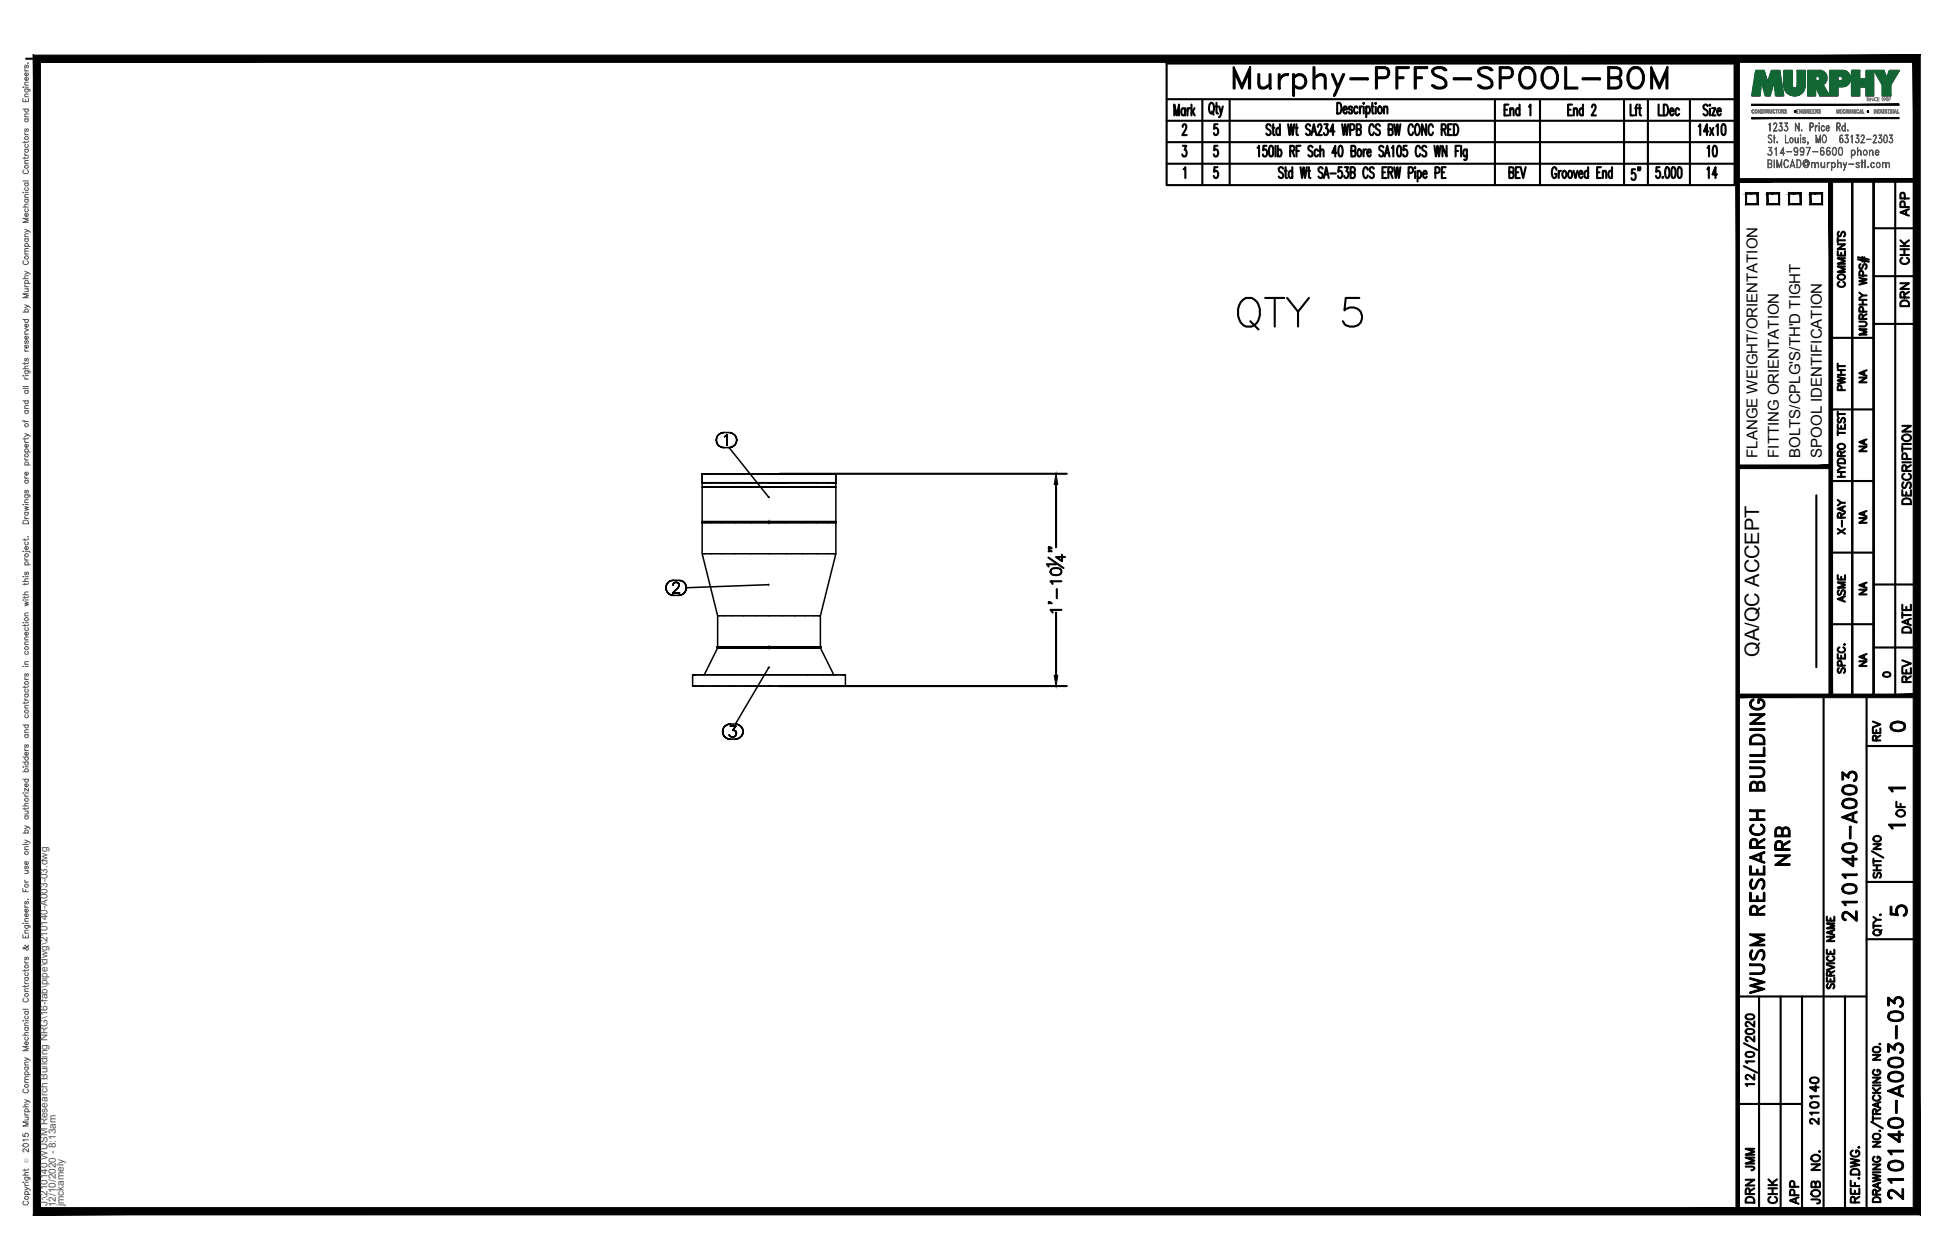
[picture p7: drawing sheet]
<svg xmlns="http://www.w3.org/2000/svg" width="432mm" height="279mm" viewBox="0 0 432 279" stroke-linecap="round" stroke-linejoin="round" font-family="sans-serif">
<defs><g id="words">
<text font-size="11.5" x="273" y="74.4">QTY 5</text>
<text font-size="10.6" x="272.3" y="22.6">Murphy-PFFS-SPOOL-BOM</text>
<g font-size="6.6">
<text x="397.6" y="193" transform="rotate(-90 397.6 193)">NRB</text>
<text x="412.4" y="205.3" transform="rotate(-90 412.4 205.3)">210140-A003</text>
<text x="391.9" y="221.5" transform="rotate(-90 391.9 221.5)">WUSM RESEARCH BUILDING</text>
<text x="422.6" y="267.1" transform="rotate(-90 422.6 267.1)">210140-A003-03</text>
</g>
<text font-size="5.7" x="417.7" y="204.3">5</text>
<g font-size="5.3">
<text x="381.4" y="36" transform="rotate(-90 381.4 36)">10</text>
<text x="377.1" y="40.6">14</text>
<text x="417.7" y="163.3">0</text>
<text x="389.8" y="260.7" transform="rotate(-90 389.8 260.7)">JMM</text>
<text x="389.8" y="267.8" transform="rotate(-90 389.8 267.8)">DRN</text>
<text x="399.7" y="268.1" transform="rotate(-90 399.7 268.1)">APP</text>
</g>
<g font-size="4.9">
<text x="364.4" y="41.3" transform="rotate(-90 364.4 41.3)">5&quot;</text>
<text x="424" y="49" transform="rotate(-90 424 49)">APP</text>
<text x="424" y="59.6" transform="rotate(-90 424 59.6)">CHK</text>
<text x="409.9" y="64.9" transform="rotate(-90 409.9 64.9)">COMMENTS</text>
<text x="424" y="69.1" transform="rotate(-90 424 69.1)">DRN</text>
<text x="409.9" y="87.8" transform="rotate(-90 409.9 87.8)">PWHT</text>
<text x="424.4" y="112.9" transform="rotate(-90 424.4 112.9)">DESCRIPTION</text>
<text x="409.9" y="119.6" transform="rotate(-90 409.9 119.6)">X-RAY</text>
<text x="409.9" y="134.8" transform="rotate(-90 409.9 134.8)">ASME</text>
<text x="424.4" y="141.5" transform="rotate(-90 424.4 141.5)">DATE</text>
<text x="424.4" y="152.4" transform="rotate(-90 424.4 152.4)">REV</text>
<text x="417.7" y="165.5" transform="rotate(-90 417.7 165.5)">REV</text>
<text x="423" y="182.4" transform="rotate(-90 423 182.4)">OF</text>
<text x="403.9" y="250.5" transform="rotate(-90 403.9 250.5)">210140</text>
<text x="394.8" y="268.1" transform="rotate(-90 394.8 268.1)">CHK</text>
<text x="404.3" y="268.1" transform="rotate(-90 404.3 268.1)">JOB NO.</text>
</g>
<g font-size="4.4">
<text x="414.5" y="86.1" transform="rotate(-90 414.5 86.1)">NA</text>
<text x="414.5" y="101.2" transform="rotate(-90 414.5 101.2)">NA</text>
<text x="414.5" y="117.1" transform="rotate(-90 414.5 117.1)">NA</text>
<text x="414.5" y="133" transform="rotate(-90 414.5 133)">NA</text>
<text x="389.9" y="145.7" transform="rotate(-90 389.9 145.7)">QA/QC ACCEPT</text>
<text x="414.5" y="148.9" transform="rotate(-90 414.5 148.9)">NA</text>
</g>
<text font-size="4" x="416.3" y="151.3">0</text>
<g font-size="3.5">
<text x="417.3" y="176.7">1</text>
<text x="417.3" y="184.9">1</text>
</g>
<g font-size="3.3">
<text x="389.5" y="101.5" transform="rotate(-90 389.5 101.5)">FLANGE WEIGHT/ORIENTATION</text>
<text x="394.3" y="101.5" transform="rotate(-90 394.3 101.5)">FITTING ORIENTATION</text>
<text x="399.1" y="101.5" transform="rotate(-90 399.1 101.5)">BOLTS/CPLG'S/TH'D TIGHT</text>
<text x="403.8" y="101.5" transform="rotate(-90 403.8 101.5)">SPOOL IDENTIFICATION</text>
</g>
<g font-size="2.2" fill="#545454">
<text x="10.5" y="267.5" transform="rotate(-90 10.5 267.5)">J:\210140 WUSM Research Building NRG\16-fab\pipe\dwg\210140-A003-03.dwg</text>
<text x="12.4" y="267.7" transform="rotate(-90 12.4 267.7)">12/10/2020 - 8:13am</text>
<text x="14.1" y="267.4" transform="rotate(-90 14.1 267.4)">jmckamely</text>
</g>
<text font-size="1.3" fill="#545454" x="6.3" y="257.9" transform="rotate(-90 6.3 257.9)">Ó</text>
</g></defs>
<!-- layer: HP-TWS-PIPE -->
<g fill="none" stroke="#000" stroke-width=".34">
<path d="M158.8 97.6l.1 .5-.1-.5M158.9 97.1l-.1 .5 .1-.5M158.9 98.1l.2 .5-.2-.5M159.1 96.6l-.2 .5 .2-.5M159.1 98.6l.4 .3-.4-.3M159.5 96.3l-.4 .3 .4-.3M159.5 98.9l.4 .3-.4-.3M159.9 96l-.4 .3 .4-.3M159.9 99.2l.5 .1-.5-.1M160.4 95.9l-.5 .1 .5-.1M160.4 99.3h1.2M160.4 95.9h1.2"/>
<path d="M160.6 96.8l.2-.1-.2 .1M160.8 96.7l.3-.3-.3 .3M161.1 96.4v2.3v-2.3M161.6 99.3l.5-.1-.5 .1M161.6 99.3l8.7 10.9M162.1 96l-.5-.1 .5 .1M162.1 99.2l.5-.3-.5 .3M162.6 96.3l-.5-.3 .5 .3M162.6 98.9l.4-.3-.4 .3M163 96.6l-.4-.3 .4 .3M163 98.6l.2-.5-.2 .5M163.2 97.1l-.2-.5 .2 .5"/>
<path d="M163.2 98.1l.1-.5-.1 .5M163.3 97.6l-.1-.5 .1 .5M155.6 105.1h29.7M155.6 107h29.7M155.6 105.1h29.7v10.5h-29.7zM155.6 105.1h.5h-.5v1.9h.5h-.5M156.2 108h-.6h.6M156.2 105.1h1.4M156.2 107h1.4M157.6 108h-1.4h1.4M157.6 105.1h5.5M157.6 107h5.5"/>
<path d="M160 108h-2.4h2.4M163.1 108h-3.1h3.1M166.7 108h-3.6h3.6M166.7 105.1h3.8M166.7 107h3.8M170.3 110.2l.2 .1zM170.5 108h-3.8h3.8M174.3 105.1h-3.8h3.8M174.3 107h-3.8h3.8M174.3 108h-3.8h3.8M177.9 108h-3.6h3.6M177.9 105.1h3.1"/>
<path d="M177.9 107h3.1M181 108h-3.1h3.1M183.3 108h-2.3h2.3M183.3 105.1h1.5M183.3 107h1.5M184.8 108h-1.5h1.5M185.3 108h-.5h.5M185.3 105.1h-.5h.5v1.9h-.5h.5M147.6 130.3l.1 .5-.1-.5M147.7 129.8l-.1 .5 .1-.5M147.7 130.8l.2 .5-.2-.5M147.9 129.4l-.2 .4 .2-.4"/>
<path d="M147.9 131.3l.4 .4-.4-.4M148.3 129l-.4 .4 .4-.4M148.3 131.7l.4 .2-.4-.2M148.7 128.8l-.4 .2 .4-.2M148.7 131.9l.6 .1-.6-.1M149.1 131.5h1.6h-1.6M149.2 129.7v-.1v.1M149.2 129.6l.1-.2-.1 .2M149.3 128.7l-.6 .1 .6-.1M149.3 129.4l.1-.1-.1 .1M149.3 132h1.2M149.3 128.7h1.2"/>
<path d="M149.4 129.3l.2-.2-.2 .2M149.6 129.1h.5h-.5M150.1 129.1l.2 .2-.2-.2M150.2 130.4l-1.1 1.1 1.1-1.1M150.3 129.3l.1 .1-.1-.1M150.4 130.1l-.2 .3 .2-.3M150.4 129.4l.2 .2-.2-.2M150.5 132l.5-.1-.5 .1M150.6 129.8l-.2 .3 .2-.3M150.6 129.6v.2v-.2M151 128.8l-.5-.1 .5 .1M151 131.9l.5-.2-.5 .2"/>
<path d="M151.5 129l-.5-.2 .5 .2M151.5 131.7l.3-.4-.3 .4M151.8 129.4l-.3-.4 .3 .4M151.8 131.3l.2-.5-.2 .5M152 129.8l-.2-.4 .2 .4M152 130.8l.1-.5-.1 .5M152.1 130.3l-.1-.5 .1 .5M155.6 122.8v-6.9h29.7v6.9M159.1 136.6v6.8h22.7v-6.8h-22.7l-3.5-13.8h29.7l-3.5 13.8M170.3 129.6l.2 .1zM170.3 129.7l-18.2 .6M153.5 149.6h.6h-.6v2.5h.6h-.6"/>
<path d="M154.1 152.1h33.3M154.1 149.6h32.7M159.1 143.7h8.4h-8.4l-3 5.9M167.5 143.7h8.7zM170.4 148.1l-7.4 12.5h-1.2M170.5 147.9l-.1 .2zM176.2 143.7h2.3h-2.3M178.5 143.7h1.8h-1.8M180.3 143.7h1.2h-1.2M181.8 143.7h-.3h.3l3 5.9M187.4 149.6h-.6h.6v2.5h-.6M160.2 162.2l.1 .6-.1-.6"/>
<path d="M160.3 161.7l-.1 .5 .1-.5M160.3 162.8l.2 .4-.2-.4M160.5 161.2l-.2 .5 .2-.5M160.5 163.2l.4 .4-.4-.4M160.9 160.9l-.4 .3 .4-.3M160.9 163.6l.4 .2-.4-.2M161.3 160.6l-.4 .3 .4-.3M161.3 163.8l.5 .1-.5-.1M161.6 163l.3 .3zM161.8 160.6h-.5h.5M161.8 163.9h1.2M161.9 161h1.2h-1.2"/>
<path d="M161.9 163.3l.6 .1zM162.4 162h.4h-.4M162.8 162l.2 .1-.2-.1M162.9 163.3l-.4 .1 .4-.1M163 162.1l.1 .1-.1-.1M163 163.9l.5-.1-.5 .1M163.1 161l-.7 1 .7-1M163.1 163.1l-.2 .2 .2-.2M163.1 162.2l.1 .3-.1-.3M163.2 162.5l-.1 .6zM163.5 160.6h-.5h.5M163.5 163.8l.5-.2-.5 .2"/>
<path d="M164 160.9l-.5-.3 .5 .3M164 163.6l.4-.4-.4 .4M164.4 161.2l-.4-.3 .4 .3M164.4 163.2l.2-.4-.2 .4M164.6 161.7l-.2-.5 .2 .5M164.6 162.8l.1-.6-.1 .6M164.7 162.2l-.1-.5 .1 .5"/>
</g>
<g fill="#000">
<circle cx="163.1" cy="105.1" r=".17"/>
<circle cx="163.1" cy="107" r=".17"/>
<circle cx="174.3" cy="105.1" r=".17"/>
<circle cx="174.3" cy="107" r=".17"/>
<circle cx="181" cy="105.1" r=".17"/>
<circle cx="181" cy="107" r=".17"/>
<circle cx="170.5" cy="152.1" r=".17"/>
</g>
<g fill="none" stroke="#000" stroke-width=".22">
<path d="M155.5 115.6h.5h-.5v.3h.5h-.5M155.6 115.6h-.1h.1M155.6 115.9h-.1h.1M155.6 115.6h14.9M155.6 115.9h14.9M156 115.9h1.5zM156.2 115.6h-.2h.2M157.5 115.9h2.4zM157.6 115.6h-.1h.1M159.9 115.9h3.1zM160 115.6h.1M163 115.9h3.6z"/>
<path d="M163.1 115.6h.1M166.6 115.9h3.9zM166.6 115.6h3.9h-3.8M166.7 115.6h.1M170.5 115.9h3.8M170.5 115.6h3.9M170.5 115.3v.3M170.5 115.9v.3M174.3 115.6h-3.8h3.9M174.3 115.6h11M174.3 115.9h11M174.4 115.9h.1"/>
<path d="M174.4 115.9h3.6h-3.6M174.4 115.6h10.5M178 115.9h.1M178 115.9h3h-3M181 115.9h.1M181 115.9h2.4h-2.4M183.4 115.9h-.1h.1M183.4 115.9h1.5h-1.5M184.9 115.9h-.1h.1M185.4 115.6h-.5h.5v.3h-.5h.5M158.9 143.7h.5M158.9 143.4h.5z"/>
<path d="M158.9 143.4v.3h.5M159.1 143.4h-.2h.2M159.1 143.7h8.4M159.1 143.4h11.4M159.4 143.7h8.1M159.4 143.4h1.1zM160.5 143.4h1.8zM162.3 143.4h2.4zM164.7 143.4h2.8zM167.5 143.7h3M167.5 143.4h3zM167.5 143.7h3h-3"/>
<path d="M170.5 143.7h.1M170.5 143.4h11.3M170.5 143.7h11.1M170.5 143.2v.2M170.5 143.7v.3M173.4 143.7h-2.9h3M173.4 143.7h8.4M176.2 143.4h-2.7h2.7M178.6 143.4h-2.4h2.4M180.5 143.4h-1.9h1.9M181.6 143.4h-1.1h1.1M182 143.4h-.4h.4v.3h-.4h.4"/>
</g>
<!-- layer: PS-BDR -->
<g fill="#000" stroke="#000" stroke-width=".22">
<path d="M388.3 26.1v.2l32.6-.2zM388.3 26.3l32.6-.2v.2z"/>
<path d="M388.3 23.1v.3l32.6-.3zM388.3 23.4l32.6-.3v.3z"/>
<path d="M7.4 12.2v257.2l1.6-1.6zM7.4 12.2l1.6 1.6v254zM7.4 12.2l1.6 1.6 416.6-1.6zM9 13.8l416.6-1.6-1.5 1.6zM425.6 12.2l-1.5 1.6 1.5 255.6zM424.1 13.8l1.5 255.6-1.5-1.6zM7.4 269.4h418.2l-1.5-1.6zM9 267.8h415.1l-416.7 1.6z"/>
</g>
<!-- layer: PS-BDR-T -->
<g fill="none" stroke="#000" stroke-width=".47">
<path d="M415.3 40v114.3h-4.7v-114.2v114.2h-4.8v-114.2M387 42.9h2.6v2.4h-2.6zM391.8 42.9h2.6v2.4h-2.6zM396.6 42.9h2.5v2.4h-2.5zM401.3 42.9h2.6v2.4h-2.6zM411.8 57.5l2.5 .5M411.8 57.1l2.5 .5M412.4 58.6a.59 .59 0 0 0-.3 .5 .59 .59 0 0 0 .4 .5l.3-.1 .3-.8 .4-.1a.64 .64 0 0 1 0 1M412.8 57v1M413.3 57.1v1M405.8 74.9h9.5M412.1 71.3l1.4 .1a.52 .52 0 0 1 .2 .6 .52 .52 0 0 1-.4 .4h-1.2"/>
<path d="M412.1 61.6l1.7 .4-1.7 .3 1.7 .4-1.7 .4M412.1 67.5h1.7M412.1 66.5h1.7M412.1 64.9l.8 .6M412.9 70.7l-.1-.9-.4-.1-.3 .3v.7h1.7M412.9 66.5v1M413 69.1l-.1-.9-.5-.1-.3 .3v.7h1.7M413 61.1l-.1-.9-.5-.1-.3 .3v.7h1.7M413.8 73h-1.7l1.7 .6-1.7 .6h1.7M413.8 65.5h-.9l-.8 .6M413.8 69.7l-.9 .5M405.8 90.8h9.5"/>
<path d="M407.4 94.1v1h1.6v-1M407.4 96h1.6M407.4 91.3v1.1M407.4 95.4v1.1M407.4 91.8h1.6M407.4 98.7a.79 .79 0 0 1 1-.3 .79 .79 0 0 1 .5 .9 .78 .78 0 0 1-1 .3 .78 .78 0 0 1-.5-.9zM407.6 92.7a.59 .59 0 0 0-.3 .5 .59 .59 0 0 0 .4 .5l.3-.1 .3-.8 .4-.1a.65 .65 0 0 1 0 1M408.1 94.5v.6M402.6 109.8v38.1M405.8 106.7h9.5M407.4 105.7h1.6M407.4 104.7h1.6"/>
<path d="M407.4 103.1l.7 .6M407.4 102a.9 .9 0 0 1 1.6 .2v.5h-1.6zM408.1 101.1l-.1-.9-.3-.1-.3 .3v.7h1.6M408.1 104.7v1M409 103.7h-.9l-.7 .6M409 100.1l-.9 .5M405.8 122.5h9.5M405.8 138.4h9.5M407.4 145v1h1.6v-1M407.6 148.2a.59 .59 0 0 0-.3 .5 .59 .59 0 0 0 .4 .5l.3-.2 .3-.7 .4-.1a.65 .65 0 0 1 0 1M407.7 143.5a.59 .59 0 0 0-.3 .7 .59 .59 0 0 0 .6 .5h.4a.59 .59 0 0 0 .6-.5 .59 .59 0 0 0-.4-.7M408.1 145.4v.6"/>
<path d="M408.2 147.6l-.1-.9-.4-.2-.3 .4v.7h1.6M408.8 142.9h.2z"/>
</g>
<!-- layer: PS-DIM -->
<path d="M5.8 13h419" fill="none" stroke="#000" stroke-width=".47"/>
<!-- layer: 0 -->
<g fill="none" stroke="#000" stroke-width=".47">
<path d="M415.3 40v114.3M420.1 40v114.3M415.3 50.6h9.5M415.3 61.2h9.5M415.3 71.8h9.5M415.3 129.6h9.5M415.3 143.6h9.5M386.6 236.4l2.9 1.5M386.6 231.3l2.9 1.5M387 233.5l.8-.3a.85 .85 0 0 1 1.1 .7 1.14 1.14 0 0 1-1.9 0zM387 228.4a1.29 1.29 0 0 1 1.9 .3 1.08 1.08 0 0 1-1.9 .1zM387 225.2a1.33 1.33 0 0 1 1.9 .2v.1a1.14 1.14 0 0 1-1.9 0z"/>
<path d="M388.9 238.3v1.1l-1-.8-.6-.2-.3 .1v.5l.4 .3M388.9 235.4h-1.9l.3 .3M388.9 229.8v1.2l-1-.9-.6-.2-.3 .1v.5l.4 .4M388.9 226.5v1.2l-1-.8-.6-.3-.3 .2v.5l.4 .3M388.9 240.4h-1.9l.3 .4"/>
</g>
<g fill="#000" stroke="#000" stroke-width=".22">
<path d="M384.8 13l.8 255.6v-255.6zM384.8 13l.8 255.6h-.8z"/>
<path d="M385.2 39.6v.8l39.6-.8zM385.2 40.4l39.6-.8v.8z"/>
<path d="M424.5 40l.8 114.3v-114.3zM424.5 40l.8 114.3h-.8z"/>
<path d="M385.2 153.9v.8l39.6-.8zM385.2 154.7l39.6-.8v.8z"/>
</g>
<!-- layer: PS-LOGO -->
<g fill="none" stroke="#545454" stroke-width=".22">
<path d="M5.1 19.3h.1zM5.5 19.8h.9l.2 .1v.4M5.5 15.3v.3l.3 .1M5.5 18.9h.8M5.5 15.7h.8M5.5 19.3h.8M5.7 19.8a.38 .38 0 0 0-.1 .5 .38 .38 0 0 0 .6 0 .38 .38 0 0 0-.1-.5M5.7 14.4l-.2 .3v.3h.3l.1-.4 .2-.2 .2 .3-.2 .4M6.1 17.2a.38 .38 0 0 1 .1 .5 .38 .38 0 0 1-.6 0 .38 .38 0 0 1 .1-.5h.1v.7M6.1 16.2a.38 .38 0 0 1 .1 .5 .38 .38 0 0 1-.6 0 .38 .38 0 0 1 .1-.5h.1v.6M6.2 13.9v.1zM6.3 18.2l-.8 .1v.3l.2 .3"/>
<path d="M5.1 21.8v.7h1.2v-.7M5.1 24.2h1.2M5.4 37.7a.43 .43 0 0 0-.3 .5 .43 .43 0 0 0 .4 .3h.3a.43 .43 0 0 0 .5-.3 .43 .43 0 0 0-.3-.5M5.5 34v.3l.3 .1M5.5 29.4v.3l.3 .2M5.5 31.3v.4M5.5 34.8v.4M5.5 36.2h.8M5.5 34.4h.8M5.5 33.1h.8M5.5 29.9h.8M5.5 26.4h.8"/>
<path d="M5.5 25.9h.8M5.5 21.4h.8M5.7 33.1a.38 .38 0 0 0-.1 .5 .38 .38 0 0 0 .6 0 .38 .38 0 0 0-.1-.5M5.7 32a.4 .4 0 0 0-.1 .6 .4 .4 0 0 0 .6 0 .4 .4 0 0 0-.1-.6M5.7 28.6l-.2 .2v.3h.3l.1-.4 .2-.1 .2 .2-.2 .4M5.7 26.4a.38 .38 0 0 0-.1 .5 .38 .38 0 0 0 .6 0 .38 .38 0 0 0-.1-.5M5.7 24.2a.38 .38 0 0 0-.1 .6 .38 .38 0 0 0 .6 0 .38 .38 0 0 0-.1-.6M5.7 22.1v.4M6.3 35.6h-.8v.3l.2 .3M6.3 34.8l-.3 .3h-.9M6.3 31.3l-.3 .3h-.9M6.3 25.3h-.8v.3l.2 .3"/>
<path d="M6.3 20.9h-.8v.3l.2 .2M391.9 34.2l.2 .2M392 36.3l.6-.1v-.6l-.6-.1v1.6l.6-.1v-.6h-.6M392.1 30a.44 .44 0 0 1 .7 .2 .38 .38 0 0 0-.6-.2 .38 .38 0 0 0-.1 .5l.4 .3a.46 .46 0 0 1 .2 .7 .46 .46 0 0 1-.7-.1 .41 .41 0 0 0 .6 .1 .41 .41 0 0 0 0-.6l-.6-.4zM392.3 33.3a.53 .53 0 0 1 .5 .8 .53 .53 0 0 1-.9 0 .47 .47 0 0 0 .7 .2l.2-.3M392.4 27.2l-.1 1.9v-1.7l-.2 .2zM392.4 36.3l.3 .1v.6l-.8 .2v-1.8l.8 .2v.6l-.3 .2M392.5 33.4a.51 .51 0 0 1 .3 .5 .51 .51 0 0 1-.3 .5M392.7 32.8l-.7-.1h.8l-.5 .7M392.7 32.7l-.5 .7 .4 .1 .2 .3M393.1 30.5l.4 .1zM393.1 29l.8 .1h-.8l.7-1.3-.2-.5h-.2l-.3 .4 .1-.3a.39 .39 0 0 1 .6 0 .39 .39 0 0 1 0 .5l-.7 1.2"/>
<path d="M393.3 35.4v1.8zM393.3 29.9v1.8zM393.4 33l.4-.3v1.7l-.1-1.6zM393.9 35.4l.5 1.5 .6-1.5v1.8l-.1-1.4-.5 1.4-.5-1.4v1.4zM393.9 31.4l.1 .3zM393.9 31.5l.1 .1zM394.4 28.8l.1 .2M394.7 27.9a.55 .55 0 0 1 .4 .7 .55 .55 0 0 1-.7 .4l-.1-.3 .4 .3 .3-.4M394.7 33.9l.9 .1h-1l.7-1.3v1.7v-1.5l-.6 1.1M394.8 28l.2 .5-.2 .5M395 27.3l-.6-.1h.6l-.3 .8M395 27.2l-.4 .8 .4 .1v.3"/>
<path d="M395.5 28.8l.2 .2M395.7 35.5a.47 .47 0 0 1 .7 .3l-.3-.3h-.3a1.08 1.08 0 0 0 0 1.6h.3l.3-.3a.44 .44 0 0 1-.4 .4 .44 .44 0 0 1-.5-.4l-.1-.7zM395.8 29.9v1.7l.7 .1h-.7zM395.8 27.9a.55 .55 0 0 1 .5 .7 .55 .55 0 0 1-.7 .4l-.1-.3 .4 .3 .4-.4M396 28l.3 .5-.3 .5M396 33.6l1.2 .1zM396.2 27.3l-.6-.1h.7l-.5 .8M396.2 27.2l-.4 .8 .3 .1 .2 .3M396.9 30.6a.57 .57 0 0 1 .7 .4 .57 .57 0 0 1-.4 .7l-.3-.1-.2-.4zM396.9 36.8h.8M397 30.6a.52 .52 0 0 1 .4 .5 .52 .52 0 0 1-.4 .5l-.2-.4zM397 36.7h.7"/>
<path d="M397.3 35.4l.6 1.8-.6-1.5-.5 1.5zM397.7 33.3l.3 .4 .3-.1 .2-.3M397.7 33.1l.3-.3h.3l.2 .3M397.8 34.3h.5M397.9 30.5l.1 1 .3 .1 .3-.2-.3 .3-.3-.1-.1-.2zM398 27.2l.8 1.6v-1.6v1.9l-.8-1.6v1.6zM398 32.8l-.3 .4 .3 .5M398.2 32.8a1.22 1.22 0 0 1 .1 1.6M398.3 35.4h.5a1.05 1.05 0 0 1 0 1.8h-.5zM398.3 35.5a.84 .84 0 0 1 .9 .5 .84 .84 0 0 1-.2 .9l-.7 .2zM398.5 33.5l-.2 .2a.49 .49 0 0 1-.6-.2 .49 .49 0 0 1 .1-.6 .49 .49 0 0 1 .7 0v.4a.81 .81 0 0 1-.5 1.1l-.3-.2 .1 .2M398.5 33.3l-.3 .4"/>
<path d="M398.6 30.5v1.2zM399 30l.1-.1v.3zM399.1 33.3l.3 .4 .3-.1 .1-.3M399.1 33.1l.3-.3h.3l.1 .3M399.1 30h.1M399.1 30.5v1.2zM399.1 34.3h.6M399.4 28.8v.3l-.1-.1zM399.4 28.9h.1M399.4 32.8a.51 .51 0 0 0-.3 .4 .51 .51 0 0 0 .3 .5M399.5 32.8a1.22 1.22 0 0 1 .1 1.6M399.6 31.5h.6"/>
<path d="M399.6 30.8l.6 .6-.2 .3-.4-.1v-.2l.1 .2M399.6 30.7h.6M399.7 30.6v.3M399.8 33.5l-.1 .2a.5 .5 0 0 1-.7-.5 .5 .5 0 0 1 .7-.4l.2 .5a.83 .83 0 0 1-.5 1.1l-.3-.2 .1 .2M399.8 33.3l-.3 .4M399.9 35.6a.74 .74 0 0 1 1 .2 .74 .74 0 0 1-.1 1l-.1-1 .1 .9a.68 .68 0 0 0-.3-1.2 .68 .68 0 0 0-.8 .9 .66 .66 0 0 0 .4 .7 .66 .66 0 0 0 .7-.2 .7 .7 0 0 1-.9 .1 .7 .7 0 0 1-.2-.8zM400 36l.2-.2 .4 .1 .1 .2-.5-.2-.2 .3 .1 .4 .4 .1 .2-.2-.1 .2-.4 .1-.2-.2zM400.1 30.6l.1 .2-.2-.3-.4 .1v.2l.6 .5M400.1 31.2v.4M400.7 31.5h.1M400.8 31.9l-.1-.5 .1 .4-.2 .2M400.8 31.7v.1"/>
<path d="M401.3 28.1l.6-.1v-.6l-.6-.1-.1 1.8v-1.9h.5l.2 .4v.4l-.2 .2h-.4M401.3 32.7l-.7 1.7 .7-1.7h-.9l.9 .1M401.6 36v1.2zM401.8 33.6l1.2 .1zM401.8 36.1h.5l.1 1.1-.2-1-.3-.1-.3 .3zM402.4 27.8v1.3zM402.5 29.9l.5 1.5 .5-1.5v1.8l-.1-1.4-.4 1.4-.4-1.4-.1 1.4zM402.6 36.1h.4l.1 1.1-.1-1-.3-.1-.3 .3zM402.6 27.9l.3-.1-.3 .2-.2 .4zM403.2 27.2l.1 .1v.2zM403.2 27.3h.1M403.2 27.8l.1 1.3z"/>
<path d="M403.5 34l.4 .4 .3-.1 .1-.3M403.5 33.8l.4-.4 .3 .1 .1 .3M403.6 36l.2 1 .3 .1 .3-.2-.3 .3-.4-.1zM403.7 32.8h.5M403.8 32.8l-.2 .2a1.17 1.17 0 0 0 .2 1.4M403.8 27.9l.4-.1 .2 .4-.2-.3a.54 .54 0 0 0-.4 .6 .54 .54 0 0 0 .4 .5l.2-.3-.2 .4h-.2l-.3-.5zM403.8 33.4l-.3 .5M404.1 33.4l.2 .5-.2 .5M404.1 30l.2-.1a.95 .95 0 0 1 .6 .9 .95 .95 0 0 1-.6 .9 1.24 1.24 0 0 1-.2-1.7zM404.1 30.1l.2-.1a.87 .87 0 0 1 .5 .8 .87 .87 0 0 1-.5 .8 1.19 1.19 0 0 1-.2-1.5zM404.2 32.8l.1 .1-.4-.2a1.42 1.42 0 0 0-.2 1.7 .49 .49 0 0 0 .6-.2 .49 .49 0 0 0-.1-.7 .49 .49 0 0 0-.7 .1M404.4 36l.1 1.2z"/>
<path d="M404.8 28.4h.6l-.2-.5a.54 .54 0 0 0-.4 .6 .54 .54 0 0 0 .4 .5l.2-.3-.2 .4a.63 .63 0 0 1-.4-.6 .63 .63 0 0 1 .4-.7l.3 .7h-.7M404.9 34l.3 .4 .3-.1 .2-.3M404.9 33.8l.3-.4 .3 .1 .2 .3M405 36l.1 1.2zM405.1 32.8h.5M405.1 32.8l-.1 .2a1.17 1.17 0 0 0 .2 1.4M405.2 33.4l-.3 .5M405.3 36.1l.3-.1-.5 .5zM405.4 33.4l.3 .5-.3 .5M405.5 32.8l.2 .1a.36 .36 0 0 0-.6-.1l-.2 .6v.8l.2 .2a.49 .49 0 0 0 .6-.2 .49 .49 0 0 0-.1-.7 .49 .49 0 0 0-.7 .1M406 36v1.8zM406.2 36.1a.53 .53 0 0 1 .7 .5 .53 .53 0 0 1-.7 .5l-.2-.2 .3 .2a.51 .51 0 0 0 .5-.5 .51 .51 0 0 0-.5-.5l-.3 .2z"/>
<path d="M406.3 32.8l.4-.1a1.13 1.13 0 0 1 0 1.7h-.1a1.28 1.28 0 0 1-.3-1.6zM406.3 34.3h.6M406.3 32.8h.6M406.4 32.8l-.2 .6 .2 1M406.8 32.8l.2 .6-.2 1M407.2 28.1l.6-.1v-.6l-.6-.1-.1 1.8v-1.9l.7 .1 .1 .7-.3 .2h-.4M407.3 35.4l.1 1.8zM407.5 28.2l.4 .9-.3-.9M407.6 36.1h.5l.1 1.1-.2-1-.3-.1-.3 .3zM407.7 32.8l.3-.1a1.13 1.13 0 0 1 0 1.7h-.1a1.28 1.28 0 0 1-.2-1.6zM407.7 34.3h.5M407.7 32.8h.5"/>
<path d="M407.8 32.8l-.2 .6 .2 1M407.8 31.3l.3 .3 .4-.3M407.8 31l.3-.3 .4 .3M408 30.1h.4M408 30l-.1 .3a1.28 1.28 0 0 0 .2 1.3M408.1 30.7l-.3 .4M408.2 32.8l.2 .6-.2 1M408.2 30.7l.3 .4-.3 .5M408.4 30l.1 .2a.33 .33 0 0 0-.5-.2l-.2 .7 .2 .9a.48 .48 0 0 0 .5-.5 .48 .48 0 0 0-.5-.4l-.2 .1M408.5 27.9l.3-.1 .2 .3-.2-.2a.54 .54 0 0 0-.5 .6 .54 .54 0 0 0 .5 .5l.2-.2-.2 .3-.5-.3zM409 27.2l.1 1.9zM409 37l-.5-1 .5 1.2"/>
<path d="M409 31.4l.1 .2M409.2 30.7l.4 .1 .1 .2M409.3 30.6a.53 .53 0 0 1 .4 .6 .53 .53 0 0 1-.7 .4v-.2a.36 .36 0 0 0 .6 .1l.1-.2M409.3 36l-.6 1.8zM409.4 30.7l.3 .4-.3 .5M409.6 28.8v.3zM409.6 28.9v.1zM409.6 30l-.6-.1h.7l-.4 .8M409.6 29.9l-.4 .8M409.8 36.4h1.1zM410.4 33.3v1.7zM410.6 33.3a.53 .53 0 0 1 .7 .6 .53 .53 0 0 1-.7 .5l-.2-.2 .3 .2a.51 .51 0 0 0 .5-.5 .51 .51 0 0 0-.5-.6l-.3 .2z"/>
<path d="M410.6 29.9l-.1 1.8v-1.6l-.2 .2zM411.3 31.4l.2 .2M411.5 37h.6M411.5 36.4l.6 .3v.2a.38 .38 0 0 1-.3 .3 .38 .38 0 0 1-.4-.3l.2 .2M411.5 36.2h.6M411.6 36.1v.3M411.6 30.6a.52 .52 0 0 1 .5 .6 .52 .52 0 0 1-.7 .4l-.1-.2a.36 .36 0 0 0 .6 .1l.2-.2M411.7 32.7l.1 1.7zM411.8 30.7l.3 .4-.1 .3-.2 .2M412 36.1l.1 .2a.38 .38 0 0 0-.3-.3 .38 .38 0 0 0-.4 .3l.7 .5M412 36.7v.4M412 33.3h.5v1.1v-.8l-.2-.3-.5 .3z"/>
<path d="M412 30l-.6-.1h.7l-.5 .8M412 29.9l-.4 .8 .3 .1 .2 .2M412.5 36l.5 .1zM412.5 31.6l.8 .1h-.8l.7-1.3-.2-.4h-.2l-.3 .3 .1-.2a.39 .39 0 0 1 .6-.1 .39 .39 0 0 1 0 .6l-.7 1.1M412.7 35.4l.1 1.8zM413.2 33.3a.54 .54 0 0 1 .7 .6 .54 .54 0 0 1-.7 .5l-.2-.5zM413.4 35.4l.1 1.8zM413.7 30.8l1 .1zM414 36.9l.2 .1-.1 .2zM414 37l.1 .1zM414.4 33.3v1.1zM414.6 33.3h.5l.1 1.1-.1-1-.3-.1-.4 .3z"/>
<path d="M414.7 36.3l.3-.3 .4 .1v.3v-.2a.46 .46 0 0 0-.7 .4 .46 .46 0 0 0 .7 .4v-.1l-.2 .3a.59 .59 0 0 1-.5-.3 .59 .59 0 0 1 0-.6zM415.2 31.6l.8 .1h-.9a1.94 1.94 0 0 0 .8-1.4l-.2-.3h-.3l-.2 .3 .1-.2 .4-.2 .2 .5-.7 1.3M415.7 33.8h.7l-.2-.5a.48 .48 0 0 0-.5 .6 .48 .48 0 0 0 .6 .4l.1-.2-.1 .3a.53 .53 0 0 1-.6-.5 .53 .53 0 0 1 .6-.6l.2 .6h-.8M416 36.3l.1-.2a.53 .53 0 0 1 .7 .5 .53 .53 0 0 1-.7 .5l-.1-.2zM416.4 31.4l.2 .2M416.7 30.6a.53 .53 0 0 1 .5 .6 .53 .53 0 0 1-.7 .4l-.2-.2 .5 .2 .3-.3M416.9 30.7l.2 .4-.2 .5M417.1 30l-.6-.1h.6l-.4 .8M417.1 29.9l-.5 .8 .4 .1 .1 .2M417.3 36l.1 1.2zM417.5 36.1h.5l.1 1.1-.1-.8-.2-.3-.4 .3zM417.7 30l.3-.1a1.32 1.32 0 0 1 0 1.8l-.3-.1-.2-.7z"/>
<path d="M417.7 31.5h.5M417.7 30.1h.5M417.8 30l-.2 .7 .2 .9M418.2 30l.1 .7-.1 .9M418.3 36.1h.4l.1 1.1-.1-1-.3-.1-.3 .3zM418.8 31.4l.2 .2M419.1 30.6a.53 .53 0 0 1 .4 .6 .53 .53 0 0 1-.7 .4v-.2a.36 .36 0 0 0 .6 .1l.1-.2M419.3 30.7l.2 .4-.2 .5M419.4 30l-.6-.1h.7l-.4 .8M419.4 29.9l-.4 .8 .4 .1 .1 .2M5.1 42.7h.1zM5.1 45.9h1.2"/>
<path d="M5.1 40.1h1.2M5.4 57.8a.43 .43 0 0 0-.3 .5 .43 .43 0 0 0 .4 .4h.3a.43 .43 0 0 0 .5-.4 .43 .43 0 0 0-.3-.5M5.5 50.8l.8 .4-.8 .3M5.5 56.3h.8M5.5 54.6h1.2M5.5 52.9h.8M5.5 52.5h.8M5.5 44.2h.8M5.5 43.8h.8M5.5 40.6h.8M5.5 42.7h.8M5.7 54.6a.38 .38 0 0 1-.1-.5 .38 .38 0 0 1 .6 0 .38 .38 0 0 1-.1 .5"/>
<path d="M5.7 52.9a.38 .38 0 0 0-.1 .6 .38 .38 0 0 0 .6 0 .38 .38 0 0 0-.1-.6M5.7 46.3a.38 .38 0 0 0-.1 .6 .38 .38 0 0 0 .6 0 .38 .38 0 0 0-.1-.6M5.7 44.2a.38 .38 0 0 0-.1 .5 .38 .38 0 0 0 .6 0 .38 .38 0 0 0-.1-.5M5.7 41.6a.38 .38 0 0 0-.1 .6 .38 .38 0 0 0 .6 0 .38 .38 0 0 0-.1-.6M5.7 40.6a.38 .38 0 0 0-.1 .5 .38 .38 0 0 0 .6 0 .38 .38 0 0 0-.1-.5M6.1 47.3a.38 .38 0 0 1 .1 .6 .38 .38 0 0 1-.6 0 .38 .38 0 0 1 .1-.6h.1v.7M6.3 55.7l-.8 .1v.2l.2 .3M6.3 55.1h-.8v.3l.2 .3M6.3 51.8l-.8 .1v.3l.2 .3M6.3 51.2l.4 .4M6.3 48.4h-1.2l1.2 .4-1.2 .5h1.2M6.3 45.3h-.8v.3l.2 .3"/>
<path d="M6.3 43.1l-.8 .1v.3l.2 .3M5.1 70.9h1.2M5.1 69.2h1.2M5.1 61.8h1.2M5.5 77.4v.3l.3 .2M5.5 73.7v.2l.3 .2M5.5 72.8l.8 .4-.8 .3M5.5 67.5l.8 .4-.8 .3M5.5 63.1v.3l.3 .2M5.5 60.1l.8 .4-.8 .3M5.5 77.9h.8M5.5 74.1h.8"/>
<path d="M5.5 64h.8M5.5 63.6h.8M5.5 62.9h1.2M5.7 79.4l-.2 .3v.3h.3l.1-.4 .2-.2 .2 .3-.2 .4M5.7 75.6l-.2 .2v.3h.3l.1-.4 .2-.1 .2 .2-.2 .4M5.7 70.9a.38 .38 0 0 0-.1 .5 .38 .38 0 0 0 .6 0 .38 .38 0 0 0-.1-.5M5.7 69.2a.38 .38 0 0 1-.1-.6 .38 .38 0 0 1 .6 0 .38 .38 0 0 1-.1 .6M5.7 62.9a.38 .38 0 0 1-.1-.6 .38 .38 0 0 1 .6 0 .38 .38 0 0 1-.1 .6M6 64l.3 .3-.1 .3-.7 .1M6.1 76.5a.38 .38 0 0 1 .1 .6 .38 .38 0 0 1-.6 0 .38 .38 0 0 1 .1-.6h.1v.7M6.1 74.5a.38 .38 0 0 1 .1 .6 .38 .38 0 0 1-.6 0 .38 .38 0 0 1 .1-.6h.1v.7M6.1 71.9a.38 .38 0 0 1 .1 .5 .38 .38 0 0 1-.6 0 .38 .38 0 0 1 .1-.5h.1v.6"/>
<path d="M6.3 67.9l.4 .4M6.3 65.1h-1.2l1.2 .5-1.2 .4h1.2M6.3 61.2h-.8v.3l.2 .3M6.3 60.5l.4 .4M5.1 93.2l.2 .3h1M5.1 83.3h.1zM5.1 88.9h1.2M5.1 86.1h1.2M5.1 85.7h1.2M5.1 81.8h1.2M5.5 97.6v.3l.3 .2M5.5 96.1l.8 .4-.8 .3"/>
<path d="M5.5 83.6v.3l.3 .2M5.5 82.2l1 .1 .1 .4M5.5 80.4v.4M5.5 93.2v.4M5.5 97.1v.4M5.5 98.1h.8M5.5 91h.8M5.5 90.6h.8M5.5 86.6h.8M5.5 84.1h.8M5.5 83.3h.8M5.7 91a.38 .38 0 0 0-.1 .6 .38 .38 0 0 0 .6 0 .38 .38 0 0 0-.1-.6"/>
<path d="M5.7 88.9a.38 .38 0 0 0-.1 .5 .38 .38 0 0 0 .6 0 .38 .38 0 0 0-.1-.5M5.7 86.6a.38 .38 0 0 0-.1 .6 .38 .38 0 0 0 .6 0 .38 .38 0 0 0-.1-.6M5.7 82.2a.38 .38 0 0 0-.1 .6 .38 .38 0 0 0 .6 0 .38 .38 0 0 0-.1-.6M6.1 98.5a.38 .38 0 0 1 .1 .6 .38 .38 0 0 1-.6 0 .38 .38 0 0 1 .1-.6h.1v.7M6.3 97.1l-.3 .2h-.9M6.3 96.5l.4 .3M6.3 89.9l-.8 .1v.3l.2 .3M6.3 81.2h-.8v.3l.2 .3M6.3 80.4l-.3 .2h-.9M5.1 111.9h.1zM5.2 115.6a.69 .69 0 0 1 1.1 .1v.4h-1.2zM5.5 114.5v.3l.3 .2"/>
<path d="M5.5 112.3l.8 .2-.8 .2 .8 .3-.8 .2M5.5 109.7h.9l.2 .1v.5M5.5 105.6v.3l.3 .1M5.5 101.6v.2l.3 .2M5.5 119.5v.4M5.5 115h.8M5.5 113.6h.8M5.5 111.4h.8M5.5 106.5h.8M5.5 106h.8M5.5 103.1h1.2M5.5 102h.8"/>
<path d="M5.5 100.2h1.2M5.5 111.9h.8M5.7 113.6a.38 .38 0 0 0-.1 .6 .38 .38 0 0 0 .6 0 .38 .38 0 0 0-.1-.6M5.7 109.7a.4 .4 0 0 0-.1 .6 .4 .4 0 0 0 .6 0 .4 .4 0 0 0-.1-.6M5.7 108.7l-.2 .3v.3h.3l.1-.4 .2-.2 .2 .3-.2 .3M5.7 106.5a.38 .38 0 0 0-.1 .6 .38 .38 0 0 0 .6 0 .38 .38 0 0 0-.1-.6M5.7 103.1a.38 .38 0 0 1-.1-.5 .38 .38 0 0 1 .6 0 .38 .38 0 0 1-.1 .5M5.7 100.2a.4 .4 0 0 1-.1-.6 .4 .4 0 0 1 .6 0 .4 .4 0 0 1-.1 .6M6.1 104.7a.38 .38 0 0 1 .1 .5 .38 .38 0 0 1-.6 0 .38 .38 0 0 1 .1-.5h.1v.7M6.2 119h.1M6.3 119.4l-.3 .3h-.9M6.3 110.8l-.8 .1v.3l.2 .2"/>
<path d="M5.1 138.1h.1zM5.1 133h.1zM5.1 127.9h.1zM5.1 122.2h.1zM5.1 131.9h1.2M5.1 128.9h1.2M5.5 133.4l.8 .3-.8 .2 .8 .2-.8 .3M5.5 123.7v.3l.3 .2M5.5 129.4v.3M5.5 132.3v.4M5.5 138.5v.4M5.5 136.6h.8"/>
<path d="M5.5 125.3h1.2M5.5 124.2h.8M5.5 122.2h1l.2 .3M5.5 138.1h.8M5.5 133h.8M5.5 127.9h.8M5.7 139.2a.38 .38 0 0 0-.1 .5 .38 .38 0 0 0 .6 0 .38 .38 0 0 0-.1-.5M5.7 126.9l-.2 .2v.3h.3l.1-.4 .2-.1 .2 .2-.2 .4M5.7 125.3a.38 .38 0 0 1-.1-.6 .38 .38 0 0 1 .6 0 .38 .38 0 0 1-.1 .6M5.7 120.2a.38 .38 0 0 0-.1 .5 .38 .38 0 0 0 .6 0 .38 .38 0 0 0-.1-.5M6.1 121.2a.38 .38 0 0 1 .1 .5 .38 .38 0 0 1-.6 0 .38 .38 0 0 1 .1-.5h.1v.7M6.3 138.4l-.3 .3h-.9"/>
<path d="M6.3 135.9l-.8 .1v.3l.2 .3M6.3 132.2l-.3 .3h-.9M6.3 131.3h-.8v.3l.2 .3M6.3 129.3l-.3 .3h-.9M6.3 128.3l-.8 .1v.3l.2 .2M5.1 147.8h.1zM5.5 154.8v.3l.3 .2M5.5 150.2v.3l.3 .2M5.5 152.1v.5M5.5 155.6v.5M5.5 157h.8M5.5 155.3h.8"/>
<path d="M5.5 153.9h.8M5.5 150.7h.8M5.5 147.3h.8M5.5 142.9h.8M5.5 141.9h.8M5.5 147.8h.8M5.7 158.5a.38 .38 0 0 0-.1 .5 .38 .38 0 0 0 .6 0 .38 .38 0 0 0-.1-.5M5.7 153.9a.38 .38 0 0 0-.1 .6 .38 .38 0 0 0 .6 0 .38 .38 0 0 0-.1-.6M5.7 152.8a.38 .38 0 0 0-.1 .6 .38 .38 0 0 0 .6 0 .38 .38 0 0 0-.1-.6M5.7 149.4l-.2 .2v.3h.3l.1-.4 .2-.1 .2 .2-.2 .4M5.7 144.4a.38 .38 0 0 0-.1 .6 .38 .38 0 0 0 .6 0 .38 .38 0 0 0-.1-.6M6.1 140.2a.38 .38 0 0 1 .1 .6 .38 .38 0 0 1-.6 0 .38 .38 0 0 1 .1-.6h.1v.7"/>
<path d="M6.3 156.4h-.8v.3l.2 .3M6.3 155.6l-.3 .3h-.9M6.3 152.1l-.3 .3h-.9M6.3 146.7l-.8 .1v.3l.2 .2M6.3 142.4h-.8v.3l.2 .2M6.3 141.3h-.8v.3l.2 .3M5.1 175.8h.1zM5.1 170h.1zM5.1 178.7h1.2M5.1 172.8h1.2M5.1 171.1h1.2M5.1 169h1.2"/>
<path d="M5.1 167.9h1.2M5.1 160.8h1.2M5.5 176.1v.3l.3 .2M5.5 166v.3l.3 .1M5.5 179.1v.4M5.5 179.9h.8M5.5 176.6h.8M5.5 166.4h.8M5.5 162.9h.8M5.5 162.5h.8M5.5 175.8h.8M5.5 170h.8"/>
<path d="M5.7 172.8a.38 .38 0 0 0-.1 .5 .38 .38 0 0 0 .6 0 .38 .38 0 0 0-.1-.5M5.7 171.1a.38 .38 0 0 1-.1-.5 .38 .38 0 0 1 .6 0 .38 .38 0 0 1-.1 .5M5.7 169a.38 .38 0 0 0-.1 .5 .38 .38 0 0 0 .6 0 .38 .38 0 0 0-.1-.5M5.7 167.9a.4 .4 0 0 0-.1 .6 .4 .4 0 0 0 .6 0 .4 .4 0 0 0-.1-.6M5.7 165.1l-.2 .2v.4h.3l.1-.4 .2-.2 .2 .2-.2 .5M5.7 162.9a.38 .38 0 0 0-.1 .6 .38 .38 0 0 0 .6 0 .38 .38 0 0 0-.1-.6M5.7 160.8a.38 .38 0 0 0-.1 .5 .38 .38 0 0 0 .6 0 .38 .38 0 0 0-.1-.5M6 179.9l.3 .4-.3 .2h-.5M6.1 173.8a.38 .38 0 0 1 .1 .6 .38 .38 0 0 1-.6 0 .38 .38 0 0 1 .1-.6h.1v.7M6.1 166.8a.38 .38 0 0 1 .1 .6 .38 .38 0 0 1-.6 0 .38 .38 0 0 1 .1-.6h.1v.7M6.3 179.1l-.3 .3h-.9M6.3 178.1l-.8 .1v.3l.2 .2"/>
<path d="M6.3 174.8v.7l-.8-.7v.7M6.3 161.8l-.8 .1v.3l.2 .3M5.1 197v.7h1.2M5.1 187.3h1.2M5.1 184.7h1.2M5.5 195.2v.2l.3 .2M5.5 186.3l.8 .3-.8 .3M5.5 183.1l.8 .3-.8 .4M5.5 195.6h.8M5.5 193.1h.8M5.5 188.4h.8M5.5 180.9h.8"/>
<path d="M5.7 199.9l-.2 .2v.3h.3l.1-.3 .2-.2 .2 .2-.2 .4M5.7 192.1l-.2 .2v.3h.3l.1-.4 .2-.1 .2 .2-.2 .4M5.7 184.7a.38 .38 0 0 1-.1-.5 .38 .38 0 0 1 .6 0 .38 .38 0 0 1-.1 .5M5.7 180.9a.4 .4 0 0 0-.1 .6 .4 .4 0 0 0 .6 0 .4 .4 0 0 0-.1-.6M5.7 197.3v.4M6 193.1l.3 .4-.3 .2h-.5M6.1 191a.38 .38 0 0 1 .1 .6 .38 .38 0 0 1-.6 0 .38 .38 0 0 1 .1-.6h.1v.7M6.2 199.4h.1zM6.3 187.7l-.8 .1v.3l.2 .3M6.3 186.6l.4 .4M6.3 183.4l.4 .4M5.1 207.2v.8h1.2v-.8"/>
<path d="M5.1 204.8h.1zM5.5 217.7v.3l.3 .1M5.5 213.1v.2l.3 .2M5.5 205.2l1 .1 .1 .4M5.5 200.7v.3l.3 .2M5.5 215v.4M5.5 218.5v.4M5.5 219.9h.8M5.5 218.1h.8M5.5 216.8h.8M5.5 213.5h.8M5.5 206.9h.8"/>
<path d="M5.5 204.3h.8M5.5 201.2h.8M5.5 204.8h.8M5.6 209.6l-.1 .1a.73 .73 0 0 1 .7 .9l-.2 .1-.6-.6-.3 .2 .1 .1 .5-.1 .6-.6-.1-.1M5.7 216.8a.38 .38 0 0 0-.1 .5 .38 .38 0 0 0 .6 0 .38 .38 0 0 0-.1-.5M5.7 215.7a.38 .38 0 0 0-.1 .5 .38 .38 0 0 0 .6 0 .38 .38 0 0 0-.1-.5M5.7 212.2l-.2 .3v.3h.3l.1-.4 .2-.2 .2 .3-.2 .3M5.7 205.2a.38 .38 0 0 0-.1 .6 .38 .38 0 0 0 .6 0 .38 .38 0 0 0-.1-.6M5.7 207.5v.5M6.1 202.6a.38 .38 0 0 1 .1 .6 .38 .38 0 0 1-.6 0 .38 .38 0 0 1 .1-.6h.1v.7M6.1 201.6a.38 .38 0 0 1 .1 .5 .38 .38 0 0 1-.6 0 .38 .38 0 0 1 .1-.5h.1v.7M6.3 219.3h-.8v.3l.2 .3"/>
<path d="M6.3 218.5l-.3 .3h-.9M6.3 215l-.3 .3h-.9M6.3 206.3h-.8v.3l.2 .3M6.3 203.7h-.8v.3l.2 .3M5.1 226.3h.1zM5.1 229.6h1.2M5.1 223.8h1.2M5.4 221.3a.43 .43 0 0 0-.3 .5 .43 .43 0 0 0 .4 .4h.3a.43 .43 0 0 0 .5-.4 .43 .43 0 0 0-.3-.5M5.5 234.5l.8 .4-.8 .3M5.5 238.3h1.2M5.5 236.6h.8M5.5 236.2h.8"/>
<path d="M5.5 227.9h.8M5.5 227.4h.8M5.5 224.3h.8M5.5 226.3h.8M5.7 238.3a.38 .38 0 0 1-.1-.5 .38 .38 0 0 1 .6 0 .38 .38 0 0 1-.1 .5M5.7 236.6a.38 .38 0 0 0-.1 .6 .38 .38 0 0 0 .6 0 .38 .38 0 0 0-.1-.6M5.7 230a.38 .38 0 0 0-.1 .5 .38 .38 0 0 0 .6 0 .38 .38 0 0 0-.1-.5M5.7 227.9a.38 .38 0 0 0-.1 .5 .38 .38 0 0 0 .6 0 .38 .38 0 0 0-.1-.5M5.7 225.3a.38 .38 0 0 0-.1 .5 .38 .38 0 0 0 .6 0 .38 .38 0 0 0-.1-.5M5.7 224.3a.38 .38 0 0 0-.1 .5 .38 .38 0 0 0 .6 0 .38 .38 0 0 0-.1-.5M6.1 231a.38 .38 0 0 1 .1 .6 .38 .38 0 0 1-.6 0 .38 .38 0 0 1 .1-.6h.1v.7M6.3 239.4h-.8v.3l.2 .3"/>
<path d="M6.3 238.7l-.8 .1v.3l.2 .3M6.3 235.5l-.8 .1v.3l.2 .3M6.3 234.9l.4 .3M6.3 232.1h-1.2l1.2 .4-1.2 .5h1.2M6.3 229h-.8v.3l.2 .3M6.3 226.8l-.8 .1v.2l.2 .3M5.1 251.4v.6h.5a.43 .43 0 0 1 0-.6 .43 .43 0 0 1 .6 .1 .43 .43 0 0 1-.2 .6M5.1 245.4h1.2M5.2 253.7a.58 .58 0 0 1 .7-.2 .58 .58 0 0 1 .3 .7 .59 .59 0 0 1-.7 .2 .59 .59 0 0 1-.3-.7zM5.4 241.5a.43 .43 0 0 0-.3 .5 .43 .43 0 0 0 .4 .3h.3a.43 .43 0 0 0 .5-.3 .43 .43 0 0 0-.3-.5M5.5 246.8v.3l.3 .2M5.5 243.8l.8 .4-.8 .3"/>
<path d="M5.5 259.2v.5M5.5 247.7h.8M5.5 247.3h.8M5.5 246.5h1.2M5.5 240h.8M5.7 246.5a.38 .38 0 0 1-.1-.5 .38 .38 0 0 1 .6 0 .38 .38 0 0 1-.1 .5M6 247.7l.3 .5-.3 .2h-.5M6.3 260h-.8v.3l.2 .3M6.3 259.2l-.3 .3h-.9M6.3 254.7v.8l-.8-.7h-.3l-.1 .4 .3 .2M6.3 252.8h-1.2l.2 .3M6.3 248.8h-1.2l1.2 .4-1.2 .5h1.2"/>
<path d="M6.3 244.8l-.8 .1v.3l.2 .2M6.3 244.2l.4 .3M5.1 262.2h.1zM5.1 260.6h1.2M5.4 266.3a.43 .43 0 0 0-.3 .5 .43 .43 0 0 0 .4 .4h.3a.43 .43 0 0 0 .5-.4 .43 .43 0 0 0-.3-.5M5.5 263.2l.8 .4-.8 .3M5.5 262.4v.3l.3 .2M5.5 261.1h.9l.2 .1v.4M5.5 264.9h1.2M5.5 262.9h.8M5.5 262.2h.8M5.7 264.9a.38 .38 0 0 1-.1-.6 .38 .38 0 0 1 .6 0 .38 .38 0 0 1-.1 .6"/>
<path d="M5.7 261.1a.38 .38 0 0 0-.1 .5 .38 .38 0 0 0 .6 0 .38 .38 0 0 0-.1-.5M6.3 263.6l.4 .4"/>
<circle cx="5.9" cy="37" r=".4"/>
<circle cx="5.9" cy="30.6" r=".4"/>
<circle cx="413.5" cy="33.8" r=".48"/>
<circle cx="416.3" cy="36.6" r=".48"/>
<circle cx="5.9" cy="57.1" r=".39"/>
<circle cx="5.9" cy="94.3" r=".4"/>
<circle cx="5.9" cy="101" r=".4"/>
<circle cx="5.9" cy="137.3" r=".39"/>
<circle cx="5.9" cy="123.2" r=".4"/>
<circle cx="5.9" cy="157.8" r=".4"/>
<circle cx="5.9" cy="151.4" r=".4"/>
<circle cx="5.9" cy="143.7" r=".4"/>
<circle cx="5.9" cy="177.3" r=".4"/>
<circle cx="5.9" cy="189.1" r=".39"/>
<circle cx="5.9" cy="196.4" r=".4"/>
<circle cx="5.9" cy="214.3" r=".4"/>
<circle cx="5.9" cy="220.6" r=".4"/>
<circle cx="5.9" cy="240.8" r=".39"/>
<circle cx="5.9" cy="265.6" r=".39"/>
</g>
<!-- layer: PS-BDR -->
<g fill="none" stroke="#136734" stroke-width=".34">
<path d="M388.6 19.6v1.6M388.7 18.9v2.3M388.8 18.2v3M388.9 17.5v3.7M389 16.8v4.4M389.1 16.1v5.1M389.2 15.6v5.6M389.4 15.6v5.6M389.5 15.6v5.6M389.6 15.6v5.6M389.7 15.6v5.6M389.8 15.6v5.6"/>
<path d="M389.9 15.6v5.6M390 15.6v5.6M390.1 15.6v5.3M390.3 15.6v4.2M390.3 15.6v3.1M390.5 15.6v2.5M390.6 15.6v2.9M390.7 15.6v3.4M390.8 15.6v3.7M390.9 15.6v4.2M391 15.6h-1.8l-.9 5.6h1.8l.3-3.2 .9 3.2h1.1l.9-3.2 .3 3.2h1.8l-.9-5.6M391 15.6l.8 2.7 .9-2.7h1.8"/>
<path d="M391 15.6v4.5M391.1 16v4.6M391.3 16.4v4.5M391.4 16.7v4.5M391.5 17.1v4.1M391.6 17.5v3.7M391.7 17.8v3.4M391.8 18.2v3M391.9 18v3.2M392 17.6v3.6M392.2 17.3v3.9M392.2 16.9v4.3"/>
<path d="M392.4 16.6v4.6M392.5 16.2v4.6M392.6 15.9v4.5M392.7 15.6v4.4M392.8 15.6v4M392.9 15.6v3.6M393.1 15.6v3.2M393.1 15.6v2.8M393.3 15.6v2.4M393.4 15.6v3.4M393.5 15.6v4.5M393.6 15.6v5.5"/>
<path d="M393.7 15.6v5.6M393.8 15.6v5.6M393.9 15.6v5.6M394 15.6v5.6M394.2 15.6v5.6M394.3 15.6v5.6M394.4 15.6v5.6M394.5 15.6v5.6M394.6 16.3v4.9M394.7 17v4.2M394.8 17.7v3.5M395 18.4v2.8"/>
<path d="M395 19.1v2.1M395.2 19.8v1.4M395.5 19v-3.4h1.7v3.5M395.5 19a2.28 2.28 0 0 0 2.3 2.2M395.5 15.6v3.9M395.6 15.6v4.3M395.7 15.6v4.5M395.8 15.6v4.7M395.9 15.6v4.8M396.1 15.6v5M396.2 15.6v5M396.3 15.6v5.1"/>
<path d="M396.4 15.6v5.2M396.5 15.6v5.3M396.6 15.6v5.3M396.7 15.6v5.4M396.8 15.6v5.4M396.9 15.6v5.5M397.1 15.6v5.5M397.2 15.6v5.6M397.3 19.2v2M397.3 19.1a.57 .57 0 0 0 .6 .5 .57 .57 0 0 0 .5-.5M397.4 19.4v1.8M397.5 19.5v1.7"/>
<path d="M397.6 19.5v1.7M397.7 19.6v1.6M397.8 19.6v1.6M398 19.6v1.6M398 19.5v1.7M398.2 19.5v1.7M398.3 19.4v1.8M398.5 15.6v5.5M398.6 15.6v5.5M398.7 15.6v5.5M398.9 15.6v5.4M398.9 15.6v5.3"/>
<path d="M399.1 15.6v5.3M399.2 15.6v5.2M399.3 15.6v5.1M399.4 15.6v5M399.5 15.6v4.9M399.6 15.6v4.7M399.7 15.6v4.6M399.9 15.6v4.4M400 15.6v4.2M400.1 19.3v-3.7h-1.7v5.6M400.1 19a2.31 2.31 0 0 1-2.3 2.2M400.8 15.6v5.6"/>
<path d="M401 15.6v5.6M401.1 15.6v5.6M401.2 15.6v5.6M401.3 15.6v5.6M401.4 15.6v5.6M401.5 15.6v5.6M401.6 15.6v5.6M401.7 15.6v5.6M401.9 15.6v5.6M402 15.6v5.6M402.1 15.6v5.6M402.2 15.6v5.6"/>
<path d="M402.3 15.6v5.6M402.4 15.6v5.6M402.5 15.6v1.3M402.5 18v1.3M402.7 15.6v1.3M402.7 18v1.6M402.7 18v1.8M402.9 15.6v1.3M402.9 18v2.1M403 15.6v1.3M403 18v2.3M403.1 15.6v1.3l.2 .3 .1 .4"/>
<path d="M403.1 16.9h-.7v1.1l.7-.1v2.6M403.2 15.6v1.4M403.2 17.9v2.9M403.3 17.8l-.2 .1M403.3 15.6v1.6M403.3 17.7v3.3M403.4 17.7l-.1 .1M403.4 15.6v5.6M403.5 15.6v5.6M403.6 15.7v5.5M403.8 15.7v5.5M403.9 15.7v5.5"/>
<path d="M404 15.8v3M404 18.9v2.3M404.1 15.9v2.9M404.1 19v2.2M404.2 15.9v2.8M404.2 19.1v2.1M404.3 19.2l1.2 2h-2.1M404.3 16v2.6M404.3 19.2v2M404.3 19.1l-.4-.2a1.67 1.67 0 0 0 1.1-1.8 1.67 1.67 0 0 0-1.5-1.5h-2.8v5.6h1.7v-2.1l1 2.1M404.4 16.1v2.4M404.4 19.4v1.8"/>
<path d="M404.5 16.2v2.2M404.5 19.6v1.6M404.7 16.3v2M404.7 19.8v1.4M404.8 16.5v1.6M404.8 20v1.2M404.9 16.7v1.2M405.7 15.6v5.6M405.8 15.6v5.6M405.9 15.6v5.6M406 15.6v5.6M406.1 15.6v5.6"/>
<path d="M406.2 15.6v5.6M406.3 15.6v5.6M406.4 15.6v5.6M406.6 15.6v5.6M406.8 15.6v5.6M406.9 15.6v5.6M407 15.6v5.6M407.1 15.6v5.6M407.2 15.6v5.6M407.3 15.6v5.6M407.4 18h.6M407.4 15.6v1.3"/>
<path d="M407.4 18v1.2M407.6 15.6v1.3M407.6 18v1.2M407.7 15.6v1.3M407.7 18v1.2M407.8 15.6v1.3M407.8 18v1.2M407.9 15.6v1.3M407.9 18v1.2M408 15.6v1.3M408 18v1.2M408 16.9h-.6v1.1"/>
<path d="M408.1 16.9h.1M408.1 15.6v1.3M408.1 18v1.2M408.2 17.9l.1-.1v1.4M408.2 15.6v1.3l.1 .2M408.2 17.9v1.3M408.2 17.9l-.1 .1M408.3 15.6v1.5M408.4 17.1v.5M408.4 17.7v.1M408.5 15.6v3.6M408.5 15.6h-2.9v5.6h1.8v-2"/>
<path d="M408.5 15.6l.7 .2 .5 .4M408.5 15.6v3.6h-1.1M408.7 15.6v3.6M408.8 15.7v3.5M408.9 15.7v3.5M409 15.7v3.4M409.1 15.8v3.3M409.2 15.8v3.2M409.3 15.9v3.1M409.4 16v2.9M409.6 16.1v2.7M409.7 16.2l.3 .5"/>
<path d="M409.7 16.2v2.5l.3-.6M409.7 18.6l-.5 .4-.7 .2M409.8 16.3v2.3M409.9 16.5v1.9M410 16.7v1.5M410.1 16.7l.1 .7-.1 .7M410.1 17v.9M410.4 15.6h1.8h-1.8M410.4 15.6v5.6h1.8v-2h1.4v2h1.7v-5.6h-1.7v2h-1.4v-2M410.6 15.6v5.6M410.7 15.6v5.6M410.8 15.6v5.6"/>
<path d="M410.9 15.6v5.6M411 15.6v5.6M411.1 15.6v5.6M411.3 15.6v5.6M411.5 15.6v5.6M411.6 15.6v5.6M411.7 15.6v5.6M411.8 15.6v5.6M411.9 15.6v5.6M412 15.6v5.6M412.1 15.6v5.6M412.2 17.6v1.6"/>
<path d="M412.4 17.6v1.6M412.5 17.6v1.6M412.6 17.6v1.6M412.7 17.6v1.6M412.8 17.6v1.6M412.9 17.6v1.6M413 17.6v1.6M413.1 17.6v1.6M413.2 17.6v1.6M413.4 17.6v1.6M413.5 17.6v1.6M413.6 17.6v1.6"/>
<path d="M413.7 15.6v5.6M413.8 15.6v5.6M413.9 15.6v5.6M414 15.6v5.6M414.1 15.6v5.6M414.3 15.6v5.6M414.5 15.6v5.6M414.6 15.6v5.6M414.7 15.6v5.6M414.8 15.6v5.6M414.9 15.6v5.6M415 15.6v5.6"/>
<path d="M415.1 15.6v5.6M415.2 15.6v5.6M415.4 15.6h2.2l.6 1.7 .6-1.7h2.2l-1.9 3.2v2.4h-1.9v-2.4zM415.5 15.6v.2M415.6 15.6v.3M415.7 15.6v.6M415.8 15.6v.7M415.9 15.6v.9M416 15.6v1.1M416.2 15.6v1.3M416.2 15.6v1.5M416.4 15.6v1.7"/>
<path d="M416.5 15.6v1.9M416.6 15.6v2.1M416.7 15.6v2.3M416.8 15.6v2.5M416.9 15.6v2.6M417.1 15.6v2.8M417.1 15.6v3M417.3 15.6v5.6M417.4 15.6v5.6M417.5 15.6v5.6M417.6 15.6v5.6M417.7 16v5.2"/>
<path d="M417.8 16.3v4.9M417.9 16.6v4.6M418 17v4.2M418.2 17.3v3.9M418.3 17.1v4.1M418.4 16.8v4.4M418.5 16.5v4.7M418.6 16.2v5M418.7 15.9v5.3M418.8 15.6v5.6M418.9 15.6v5.6M419 15.6v5.6"/>
<path d="M419.2 15.6v3.1M419.3 15.6v2.9M419.4 15.6v2.7M419.5 15.6v2.5M419.6 15.6v2.3M419.7 15.6v2.2M419.8 15.6v2M419.9 15.6v1.8M420.1 15.6v1.6M420.1 15.6v1.4M420.3 15.6v1.2M420.4 15.6v1"/>
<path d="M420.5 15.6v.9M420.6 15.6v.7M420.7 15.6v.5M420.8 15.6v.3M420.9 15.6v.1M388.4 21v.2M388.5 20.3v.9M395.3 20.6v.6M404.9 20.1v1.1M405 20.3v.9M405.1 20.5v.7M405.2 20.7v.5"/>
<path d="M405.3 20.9v.3M405.4 21.1v.1"/>
</g>
<!-- layer: PS-LOGO -->
<g fill="none" stroke="#767676" stroke-width=".22">
<path d="M388.4 24.5l.1-.2 .3 .2a.25 .25 0 0 0-.3-.2 .25 .25 0 0 0-.1 .3l.1 .5 .3-.2a.26 .26 0 0 1-.3 .2 .26 .26 0 0 1-.2-.3zM389.1 24.3h.1a.4 .4 0 0 1 .3 .4 .4 .4 0 0 1-.4 .4l-.1-.3zM389.7 24.3l.5 .7v-.7v.8l-.4-.7-.1 .7zM390.5 24.3l.4 .1a.23 .23 0 0 0-.3-.1 .23 .23 0 0 0-.1 .2l.2 .2a.25 .25 0 0 1 .1 .4 .25 .25 0 0 1-.4-.1h.4l-.3-.4zM391 24.3h.4zM391.2 24.3v.8l.1-.8M391.7 24.7l.3-.1v-.2l-.3-.1v.8v-.8h.3v.3l-.3 .1M391.8 24.7l.3 .4zM392.3 24.3l.1 .7 .1 .1 .2-.2 .1-.6v.6l-.3 .2-.2-.2zM393.1 24.3h.2l.1 .2-.1-.2a.36 .36 0 0 0-.3 .4 .36 .36 0 0 0 .3 .3l.1-.1a.24 .24 0 0 1-.3 .2 .24 .24 0 0 1-.1-.3zM393.6 24.3h.4zM393.8 24.3l.1 .8z"/>
<path d="M394.2 24.4l.2-.1a.41 .41 0 0 1 .3 .4 .41 .41 0 0 1-.4 .4zM395 24.7l.3-.1v-.2l-.3-.1-.1 .8v-.8l.4 .1v.3h-.3M395.1 24.7l.2 .4-.1-.4M395.6 24.3l.4 .1a.23 .23 0 0 0-.2-.1 .23 .23 0 0 0-.2 .2l.2 .2a.25 .25 0 0 1 .2 .4 .25 .25 0 0 1-.5-.1h.5l-.4-.4zM398.3 24.3h.3h-.3v.8h.3h-.3M398.3 24.7h.2h-.2M398.9 24.3l.4 .7v-.7v.8l-.4-.7v.7zM399.7 24.3l.3 .2-.3-.1a.41 .41 0 0 0 .2 .7l.1-.2-.1-.1h.1v.1a.26 .26 0 0 1-.3 .2 .26 .26 0 0 1-.2-.3zM400.2 24.3l.1 .8zM400.5 24.3l.5 .7v-.7v.8l-.4-.7-.1 .7zM401.3 24.3h.3h-.3v.8h.3h-.3M401.3 24.7h.2h-.2"/>
<path d="M401.9 24.3h.3h-.3v.8h.3h-.3M401.9 24.7h.2h-.2M402.5 24.7l.3-.1v-.2l-.3-.1-.1 .8v-.8l.5 .1-.1 .3h-.3M402.7 24.7l.2 .4-.2-.4M403.1 24.3l.4 .1a.23 .23 0 0 0-.2-.1 .23 .23 0 0 0-.2 .2l.3 .2a.25 .25 0 0 1 .1 .4 .25 .25 0 0 1-.4-.1h.4l-.4-.4zM407.1 24.3l.3 .7 .3-.7v.8l-.1-.6-.2 .6-.2-.6-.1 .6zM407.9 24.3h.4h-.3v.8h.3h-.4zM408 24.7h.1h-.1M408.5 24.4l.3-.1 .2 .2a.22 .22 0 0 0-.3-.2 .22 .22 0 0 0-.2 .3l.2 .5 .3-.2a.24 .24 0 0 1-.3 .2 .24 .24 0 0 1-.2-.3zM409.2 25.1v-.8v.8M409.2 24.7h.4M409.6 24.3v.8z"/>
<path d="M409.9 25.1h.1M409.9 24.9h.4M410.1 24.3l.3 .8-.3-.7-.2 .7zM410.5 24.3l.5 .7v-.7v.8l-.4-.7-.1 .7zM411.3 24.3v.8zM411.6 24.3l.4 .2a.25 .25 0 0 0-.3-.2 .25 .25 0 0 0-.1 .3v.2a.24 .24 0 0 0 .1 .3 .24 .24 0 0 0 .3-.2 .26 .26 0 0 1-.3 .2 .26 .26 0 0 1-.2-.3zM412.2 25.1h.1M412.2 24.9h.4M412.3 24.9h.3M412.4 24.3l.3 .8-.3-.7-.2 .7zM412.9 24.3v.8h.3h-.3zM413.9 22h.1a.19 .19 0 0 1 .1 .3 .19 .19 0 0 1-.3-.1"/>
<path d="M414 21.7h.1M414 21.7l-.2 .1 .1 .2M414.3 21.7v.7M415.2 21.7v.7l-.6-.7v.7M415.4 24.3l.1 .8zM415.5 21.9v.3M415.5 22.2l.5 .1M415.7 24.3l.5 .7v-.7v.8l-.4-.7-.1 .7zM416 21.7l-.5 .2M416 21.7h.1M416 22.3h.1M416.2 22h.3"/>
<path d="M416.5 24.3a.42 .42 0 0 1 .4 .4 .42 .42 0 0 1-.4 .4zM416.5 24.3h.2a.4 .4 0 0 1 .2 .5 .4 .4 0 0 1-.4 .3M416.5 21.7h-.3v.7h.3M417.1 21.7h.1v.7M417.1 24.3v.6l.2 .2 .3-.2v-.6v.7l-.2 .1-.3-.1zM417.9 24.3l.3 .1h-.4l.4 .4-.1 .3-.3-.1h.4v-.2l-.4-.3zM417.9 22l-.3 .4M418.1 22.1l.1 .1M418.2 22.3h.3M418.2 21.8l-.1 .4M418.2 21.7h.1M418.3 21.7h.1"/>
<path d="M418.4 21.7h.1M418.4 24.3h.4zM418.5 21.8v.1M418.5 21.8v.4M418.6 24.3v.8v-.8M418.6 25.1h.1M418.7 21.7h.4l-.4 .7M419 24.7l.4-.1v-.2l-.4-.1v.8v-.8l.4 .1v.3h-.4M419 25.1h.1M419.2 24.7l.2 .4-.1-.4M419.7 24.3v.8zM420 24.9h.3"/>
<path d="M420 24.9h.4M420.1 24.3l.3 .8-.3-.7-.2 .7zM420.6 24.3l.1 .8h.3h-.4z"/>
<circle cx="389.3" cy="24.7" r=".33"/>
<circle cx="394.4" cy="24.7" r=".34"/>
<circle cx="417.7" cy="21.9" r=".23"/>
</g>
<g fill="#000" stroke="#000" stroke-width=".22">
<path d="M397.8 24.6l.1 .1zM397.8 24.7h.1l-.1 .1zM397.9 24.7v.2z"/>
<path d="M397.9 24.7v.2l.1-.1zM397.9 24.7h.2l-.1 .1z"/>
<path d="M397.9 24.7h.2zM397.9 24.6h.1l-.1 .1zM397.8 24.6l.1 .1z"/>
<path d="M414 24.6v.2zM413.9 24.8h.1zM414 24.8v.1z"/>
<path d="M414 24.8v.1zM414 24.8h.2z"/>
<path d="M414.1 24.6l-.1 .2zM414 24.6v.2zM414 24.6v.2z"/>
</g>
<g fill="none" stroke="#000" stroke-width=".47">
<path d="M414.9 188.8l2.6 1.4M415.3 187.2h1.6l-1.6 1.1h1.6M415.3 193h1.6M415.3 191.9h1.6M415.3 191h1.6M415.3 190.4v1.1M415.5 193.5l-.2 .5 .2 .6h.3l.4-.9 .5-.2a.7 .7 0 0 1 0 1.1M415.5 185.5a.75 .75 0 0 1 1-.1 .75 .75 0 0 1 .2 1.1 .75 .75 0 0 1-1.1 .1 .75 .75 0 0 1-.1-1.1zM416 191.9v1.1M404.9 216.8v.9h1.7v-.9M404.9 213.9l1.7 .6-1.7 .6M404.9 210.6v.9h1.7v-.9"/>
<path d="M404.9 207.7h1.7l-1.7 1h1.7M404.9 213.6h1.7M405.2 218.2a.49 .49 0 0 0-.3 .6 .49 .49 0 0 0 .6 .3l.4-.8 .2-.1a.56 .56 0 0 1 .5 .4 .56 .56 0 0 1-.2 .6M405.3 212a.54 .54 0 0 0-.4 .7 .54 .54 0 0 0 .7 .4h.4a.54 .54 0 0 0 .6-.4 .54 .54 0 0 0-.4-.7M405.8 216.4l-.1-.9-.3-.2-.3 .1-.2 .3v.7h1.7M405.8 211v.5M405.8 217.1v.6M406.6 215.3l-.8 .5M415.3 204.8v1.1M415.3 205.3h1.6M415.3 203.3l.7 .6M415.5 206.3a.75 .75 0 0 1 1-.1 .75 .75 0 0 1 .2 1 .75 .75 0 0 1-1.1 .2 .75 .75 0 0 1-.1-1.1z"/>
<path d="M416.9 203.9h-.9l-.7 .7M417.1 206.2l-.5 .5M410.2 256.9l1.9 .5-1.9 .4 1.9 .5-1.9 .4M410.3 259.6a1.06 1.06 0 0 1 1.8 .2v.7h-1.9zM410.7 255.1a.69 .69 0 0 0-.5 .8 .69 .69 0 0 0 .8 .6 .83 .83 0 0 0 .9-.2 .83 .83 0 0 0 .2-.9l-.7-.3v.5M412.1 254.3v.2zM414.8 248.8l2.6 1.4M410.2 263.6v1.1h1.9v-1.1M410.2 261.8v1.2h1.9M411.2 266.6l-.1-1.1-.3-.1-.5 .1-.1 1.1h1.9M411.2 262.3v.7M411.2 264v.7"/>
<path d="M412.1 261.2v.2zM412.1 265.4l-.9 .6"/>
</g>
<!-- layer: PS-BOM -->
<g fill="none" stroke="#000" stroke-width=".47">
<path d="M258.6 14.1h125.9v26.9h-125.9zM258.6 22h125.9M258.6 26.8h125.9M258.6 31.5h125.9M258.6 36.3h125.9M260.3 25.6v-2.4l.5 2.4 .6-2.4v2.4M262.2 28.1l.2-.6h.3l.3 .5a2.58 2.58 0 0 1-.9 2h.9M262.2 32.3h.8l-.4 .9a.78 .78 0 0 1 .5 .8 .78 .78 0 0 1-.7 .7l-.2-.1-.1-.4M262.4 37.5l.3-.4v2.4M262.7 24.3l-.3-.3a.88 .88 0 0 0-.5 .8 .88 .88 0 0 0 .5 .8l.3-.3M262.7 24v1.6M263.2 24v1.6"/>
<path d="M263.8 24a.58 .58 0 0 0-.6 .7M264.1 23.2v2.4M264.4 24.7l.4 .9M264.8 24l-.7 1.1M266.5 22v19M268.3 22.9l.1-.1a.73 .73 0 0 1 .7 .9l-.1 1.1-.3 .4h-.3a1.83 1.83 0 0 1-.1-2.3zM268.6 24.8l.4 .6M269.9 27.5h-.7l-.1 1.1 .1-.1a.45 .45 0 0 1 .7 .2l.1 .3a.73 .73 0 0 1-.6 1l-.3-.5M269.9 32.3h-.7l-.1 1 .1-.1a.48 .48 0 0 1 .7 .3v.9a.48 .48 0 0 1-.7 .2l-.1-.4M269.9 37.1h-.7l-.1 1 .1-.1a.45 .45 0 0 1 .7 .2l.1 .4a.73 .73 0 0 1-.6 .9l-.3-.5M272.6 22v19M278.8 32.8l.3-.5v2.4"/>
<path d="M280.7 32.3h-.6l-.1 1 .5-.2a.99 .99 0 0 1 0 1.6l-.4-.1-.2-.4M281.5 32.5l.3-.2a1.28 1.28 0 0 1 .4 1.4l-.1 .9-.4 .1a2.23 2.23 0 0 1-.2-2.2zM281.7 27.9a.54 .54 0 0 0-.9-.2 .54 .54 0 0 0 .2 .9l.5 .3a.64 .64 0 0 1-.2 1.1h-.3l-.3-.4M282 28.3h.5M282.2 27.5l.1 2.3 .3 .2M282.7 32.3v2.4M283.2 33.5l.3-.4a.83 .83 0 0 1 .6 .8 .83 .83 0 0 1-.6 .8l-.3-.3M283.2 32.3v2.4M283.7 28.7l-.3-.4a.88 .88 0 0 0-.5 .9 .88 .88 0 0 0 .5 .8l.3-.4M283.7 27.5v2.5M284.4 37.4a.54 .54 0 0 0-.9-.2 .54 .54 0 0 0 .2 .9l.6 .5a.6 .6 0 0 1-.2 .9h-.3l-.4-.4M284.8 37.9h.4"/>
<path d="M285 37.1v2.3l.3 .1M285.5 27.5l.4 2.5 .3-2.5 .3 2.5 .4-2.5M286 33.5h.6l.3-.5a.5 .5 0 0 0-.3-.7h-.6v2.4M286.5 38.2l-.3-.3a.86 .86 0 0 0-.6 .8 .86 .86 0 0 0 .6 .8l.3-.4M286.5 33.5l.4 1.2M286.5 37.1v2.4M287.2 28.3h.4M287.4 27.5v2.3l.3 .2M287.4 33.5h.5M288.3 32.3h-.9v2.4M288.3 37.1l.3 2.4 .4-2.4 .3 2.4 .4-2.4M289.9 37.9h.5"/>
<path d="M290.1 37.1l.1 2.3 .3 .1M290.4 27.9l-.1-.2a.54 .54 0 0 0-.8 .1 .54 .54 0 0 0 .3 .8l.6 .4a.6 .6 0 0 1-.3 1h-.3l-.3-.4M290.7 30l.5-2.5 .6 2.5M290.9 29.2h.7M290.9 32.7a.52 .52 0 0 0-.8-.2 .52 .52 0 0 0 .2 .8l.4 .3a.6 .6 0 0 1 .2 .8 .6 .6 0 0 1-.8 .2l-.1-.2M292.1 28.1v-.1a.4 .4 0 0 1 .2-.4 .4 .4 0 0 1 .5 .1l.1 .3a2.68 2.68 0 0 1-.8 2h.9M292.2 33.5l-.3-.4a.83 .83 0 0 0-.5 .8 .83 .83 0 0 0 .5 .8l.3-.3M292.6 33.6l.4-.5 .3 .1 .1 1.5M292.6 32.3v2.4M293.2 37.4a.53 .53 0 0 0-.9-.1 .53 .53 0 0 0 .2 .8l.6 .5a.6 .6 0 0 1-.3 .9h-.2l-.3-.4M293.4 39.5l.6-2.4 .5 2.4M293.6 27.5h.7l-.4 1a.78 .78 0 0 1 .5 .8 .78 .78 0 0 1-.6 .7l-.4-.5"/>
<path d="M293.7 38.7h.6M294.9 38.5h1.2M295.8 29.2h-1l.7-1.7v2.5M296.3 33.9h-1l.7-1.6v2.4M296.9 32.5l.3-.2a2.16 2.16 0 0 1 .2 2.3l-.3 .1a1.64 1.64 0 0 1-.4-1.9zM297.4 37.1h-.7v1l.2-.2a.82 .82 0 0 1 .7 .8 .82 .82 0 0 1-.7 .8l-.3-.5M297.5 27.5l.3 2.5 .4-2.5 .3 2.5 .4-2.5M298.1 37.1h.7l-.4 .9a.78 .78 0 0 1 .5 .8 .78 .78 0 0 1-.6 .7l-.3-.5M299.3 28.8h.6l.3-.2v-.3a.62 .62 0 0 0-.3-.8h-.6v2.5M299.4 38.2l.8-.1 .1-.3-.1-.6-.8-.1v2.4l.8-.1 .1-.7-.3-.5M299.5 33.5l.8-.2 .2-.3-.2-.5-.8-.2v2.4h.6a.71 .71 0 0 0 0-1.2M300.7 28.7h.6a.64 .64 0 0 0 .4-.6 .64 .64 0 0 0-.4-.6h-.6v2.5h.6a.74 .74 0 0 0 0-1.3"/>
<path d="M301.1 33.2l.1-.1a.83 .83 0 0 1 .6 .8 .83 .83 0 0 1-.6 .8l-.1-.1-.2-.6zM302.2 33.1v1.6M302.8 33.1l-.3 .1-.3 .6M303.1 33.8h.8l-.1-.5-.2-.2a.83 .83 0 0 0-.6 .8 .83 .83 0 0 0 .6 .8l.3-.3M303.2 37.7a.47 .47 0 0 0-.2-.5 .47 .47 0 0 0-.5 0 1.91 1.91 0 0 0 .1 2.3 .57 .57 0 0 0 .6-.6M304.5 28.1a.58 .58 0 0 0-.6-.6 2.02 2.02 0 0 0 0 2.5 .58 .58 0 0 0 .6-.6M304.5 37.4a.53 .53 0 0 0-.8-.1 .53 .53 0 0 0 .2 .8l.6 .5a.6 .6 0 0 1 0 .6 .6 .6 0 0 1-.6 .3l-.3-.4M305.9 27.9a.54 .54 0 0 0-.9-.2 .54 .54 0 0 0 .2 .9l.6 .4a.6 .6 0 0 1-.3 1h-.2l-.4-.4M306.4 38.2h.6M306.6 32.7a.52 .52 0 0 0-.8-.2 .52 .52 0 0 0 .2 .8l.4 .3a.6 .6 0 0 1 .2 .8 .6 .6 0 0 1-.8 .2l-.1-.2M306.9 34.7l.6-2.4 .5 2.4M307.2 33.9h.6"/>
<path d="M307.3 37.1h-.9v2.4h.9M307.7 38.2h.6a.64 .64 0 0 0 .4-.6 .64 .64 0 0 0-.4-.5h-.6v2.4M307.8 28.7h.6a.64 .64 0 0 0 .3-.6 .64 .64 0 0 0-.3-.6h-.6v2.5h.6a.74 .74 0 0 0 0-1.3M308.2 38.2l.5 1.3M308.5 32.8l.3-.5v2.4M309.1 27.5l.3 2.5 .3-2.5 .4 2.5 .3-2.5M309.1 37.1l.3 2.4 .3-2.4 .4 2.4 .3-2.4M309.9 32.5l.3-.2a1.28 1.28 0 0 1 .4 1.4l-.2 .9-.3 .1a1.64 1.64 0 0 1-.4-1.9zM311.8 32.3h-.7v1v-.1a.48 .48 0 0 1 .8 .3v.9a.48 .48 0 0 1-.8 .2l-.1-.4M312.2 38.3h.6a.7 .7 0 0 0 .4-.6 .7 .7 0 0 0-.4-.6h-.6v2.4M313.2 28.1a.52 .52 0 0 0-.6-.6 1.86 1.86 0 0 0 0 2.5 .52 .52 0 0 0 .6-.6M313.7 37.1v.2z"/>
<path d="M313.7 38v1.5M313.9 27.7l.2-.2a.74 .74 0 0 1 .6 1l-.1 .9a.49 .49 0 0 1-.2 .4 .49 .49 0 0 1-.5 0l-.3-.8zM314.2 38.2l.3-.3a.86 .86 0 0 1 .5 .8 .86 .86 0 0 1-.5 .8l-.3-.4M314.2 37.9v2.3M314.8 32.9a.49 .49 0 0 0-.2-.5 .49 .49 0 0 0-.5 .1 1.91 1.91 0 0 0 .1 2.2 .51 .51 0 0 0 .6-.6M315.5 38.6h.8l-.3-.7a.88 .88 0 0 0-.6 .8 .88 .88 0 0 0 .6 .8l.3-.4M316.1 27.5v2.5l-.9-2.5v2.5M316.2 32.7a.52 .52 0 0 0-.9-.2 .52 .52 0 0 0 .2 .8l.4 .3a.6 .6 0 0 1 .3 .8 .6 .6 0 0 1-.8 .2l-.2-.2M317.7 28.1a.58 .58 0 0 0-.7-.6 2.02 2.02 0 0 0 0 2.5 .58 .58 0 0 0 .7-.6M318 32.3l.3 2.4 .3-2.4 .4 2.4 .3-2.4M318.2 38.3h.6l.3-.2v-.2a.62 .62 0 0 0-.3-.8h-.6v2.4M319.6 28.7h.6a.64 .64 0 0 0 .3-.6 .64 .64 0 0 0-.3-.6h-.6v2.5"/>
<path d="M319.6 38.2h.5M320 28.7l.5 1.3M320.4 37.1h-.8v2.4h.8M320.7 32.3v2.4l-1-2.4v2.4M321 28.7h.5M321.8 27.5h-.8v2.5h.8M322.3 27.5h.4a1.64 1.64 0 0 1 0 2.5h-.4zM322.7 33.5h.5M323.5 32.3h-.8v2.4M323.9 32.3v2.4M325.1 33.1v2.2l-.2 .2-.3-.1M325.1 33.5l-.2-.4a.83 .83 0 0 0-.6 .8 .83 .83 0 0 0 .6 .8l.2-.3"/>
<path d="M331.4 22v19M334.5 38.2l.9-.1 .1-.3-.1-.6-.9-.1v2.4l.9-.1 .1-.7-.3-.5M336 38.2h.5M336.9 37.1h-.9v2.4h.9M337.1 37.1l.5 2.4 .6-2.4M341.4 22v19M345 37.7a.46 .46 0 0 0-.2-.5 .46 .46 0 0 0-.5 0 1.91 1.91 0 0 0 .1 2.3 .63 .63 0 0 0 .6-.9h-.3M345.5 37.9v1.6M346 37.9l-.3 .1-.2 .6M346.5 38l.2-.1a.86 .86 0 0 1 .5 .8 .86 .86 0 0 1-.5 .8l-.4-.7zM347.8 38l.3-.1a1.11 1.11 0 0 1 0 1.6l-.3-.1-.2-.6zM348.8 37.9l.4 1.6 .5-1.6"/>
<path d="M350 38.6h.8l-.3-.7a.86 .86 0 0 0-.5 .8 .86 .86 0 0 0 .5 .8l.3-.4M352 38.2l-.3-.3a.88 .88 0 0 0-.5 .8 .88 .88 0 0 0 .5 .8l.3-.4M352 37.1v2.4M354 38.2h.5M354.9 37.1h-.9v2.4h.9M355.3 38.3l.3-.4 .4 .1 .1 1.5M355.3 37.9v1.6M357.3 38.2l-.2-.3a.86 .86 0 0 0-.6 .8 .86 .86 0 0 0 .6 .8l.2-.4M357.3 37.1v2.4M360 22v19M365.3 22v19M367.9 37.1h-.7l-.1 1 .1-.1a.45 .45 0 0 1 .7 .2l.1 .4a.73 .73 0 0 1-.6 .9l-.3-.5"/>
<path d="M368.6 39.2v.3zM369.3 37.2l.3-.1a1.91 1.91 0 0 1 0 2.4h-.1a2.16 2.16 0 0 1-.2-2.3zM370.7 37.2l.3-.1a1.91 1.91 0 0 1 0 2.4h-.1a1.28 1.28 0 0 1-.4-1.4zM372.1 37.2l.3-.1a2.08 2.08 0 0 1 0 2.4h-.2a2.29 2.29 0 0 1-.1-2.3zM374.6 22v19M376.5 28l.4-.5v2.5M378.5 23.5a.52 .52 0 0 0-.8-.1 .52 .52 0 0 0 .2 .8l.6 .5a.6 .6 0 0 1 0 .6 .6 .6 0 0 1-.6 .3l-.3-.3M378.7 29.2h-1l.7-1.7v2.5M379 23.2v.2zM379 24.1v1.5M379 28.3l.8 1.7M379.5 24h.8l-.8 1.6h.8"/>
<path d="M379.8 28.3l-.8 1.7M380.4 28l.4-.5v2.5M380.6 24.7h.9l-.1-.5-.2-.2a.86 .86 0 0 0-.6 .8 .86 .86 0 0 0 .6 .8l.3-.3M381.8 27.7l.3-.2a1.31 1.31 0 0 1 .4 1.4l-.2 .9-.3 .2a2.16 2.16 0 0 1-.2-2.3zM172.8 105.1h63.7M234.1 107.4v14M232.4 123.6l3.3 2.4M232.5 133.5l.1 .2-.1 .1v-.3l.6 .3M232.5 122l.1 .2-.1 .1v-.3l.6 .3M232.5 121.4l.1 .1-.1 .1v-.2l.6 .2M233 126.3a1.86 1.86 0 0 1 2.1 0 .77 .77 0 0 1-.3 1.2 2.14 2.14 0 0 1-1.8-.3l-.1-.3zM234.1 125.1h-2l.3 .5"/>
<path d="M234.1 135.8v14M234.3 130.6v2.1M235.3 135.2h-2.4l.4 .6M235.3 128.9h-2.4l.4 .6M235.4 123v1.4l-1.3-.9h2M172.8 152.1h63.7M404.2 154.3v114.3M413.8 154.3v114.3M413.8 165.4h11M413.8 195.6h11M413.8 208.3h11M385.2 221h28.6"/>
<path d="M389.9 221v47.6M394.7 221v47.6M399.4 221v47.6M409 221v47.6M385.2 244.8h14.2"/>
</g>
<!-- layer: PS-BDR -->
<path d="M8.3 12.9h22.3" fill="none" stroke="#000" stroke-width=".47"/>
<!-- layer: PS-BDR-T -->
<g fill="#000" stroke="#000" stroke-width=".22">
<path d="M387 42.8l.1 .2 .8-.2zM387.1 43l.8-.2v.2zM387.9 42.8v.2l1.8-.2zM387.9 43l1.8-.2-.2 .2zM389.5 43l.2 2.4v-2.6zM389.5 43l.2 2.4-.2-.2zM387 45.4h2.7l-.2-.2zM387.1 45.2h2.4l-2.5 .2zM387 42.8v2.6l.1-.2zM387 42.8l.1 .2v2.2z"/>
<path d="M391.7 42.8l.2 .2 .8-.2zM391.9 43l.8-.2v.2zM392.7 42.8v.2l1.7-.2zM392.7 43l1.7-.2-.1 .2zM394.4 42.8l-.1 .2 .1 2.4zM394.3 43l.1 2.4-.1-.2zM391.7 45.4h2.7l-.1-.2zM391.7 45.4l.2-.2h2.4zM391.7 42.8v2.6l.2-.2zM391.7 42.8l.2 .2v2.2z"/>
<path d="M396.5 42.8l.1 .2 .9-.2zM396.6 43l.9-.2v.2zM397.5 42.8v.2l1.7-.2zM397.5 43l1.7-.2-.2 .2zM399 43l.2 2.4v-2.6zM399 43l.2 2.4-.2-.2zM396.5 45.4h2.7l-.2-.2zM396.6 45.2h2.4l-2.5 .2zM396.5 42.8v2.6l.1-.2zM396.5 42.8l.1 .2v2.2z"/>
<path d="M401.2 42.8l.2 .2 .8-.2zM401.4 43l.8-.2v.2zM402.2 42.8v.2l1.8-.2zM402.2 43l1.8-.2-.2 .2zM404 42.8l-.2 .2 .2 2.4zM403.8 43l.2 2.4-.2-.2zM401.2 45.4h2.8l-.2-.2zM401.4 45.2h2.4l-2.6 .2zM401.2 42.8v2.6l.2-.2zM401.2 42.8l.2 .2v2.2z"/>
<path d="M385.2 103.9h20.6v-.8zM385.2 103.1h20.6l-20.6 .8z"/>
<path d="M405.4 40.1v114.2h.8zM405.4 40.1h.8v114.2z"/>
</g>
<!-- layer: PS-BOM -->
<path d="M234.1 105.1l.4 2.3h-.8zM233.7 149.8h.8l-.4 2.3z" fill="#000" stroke="#000" stroke-width=".22"/>
<use href="#words"/>
</svg>
